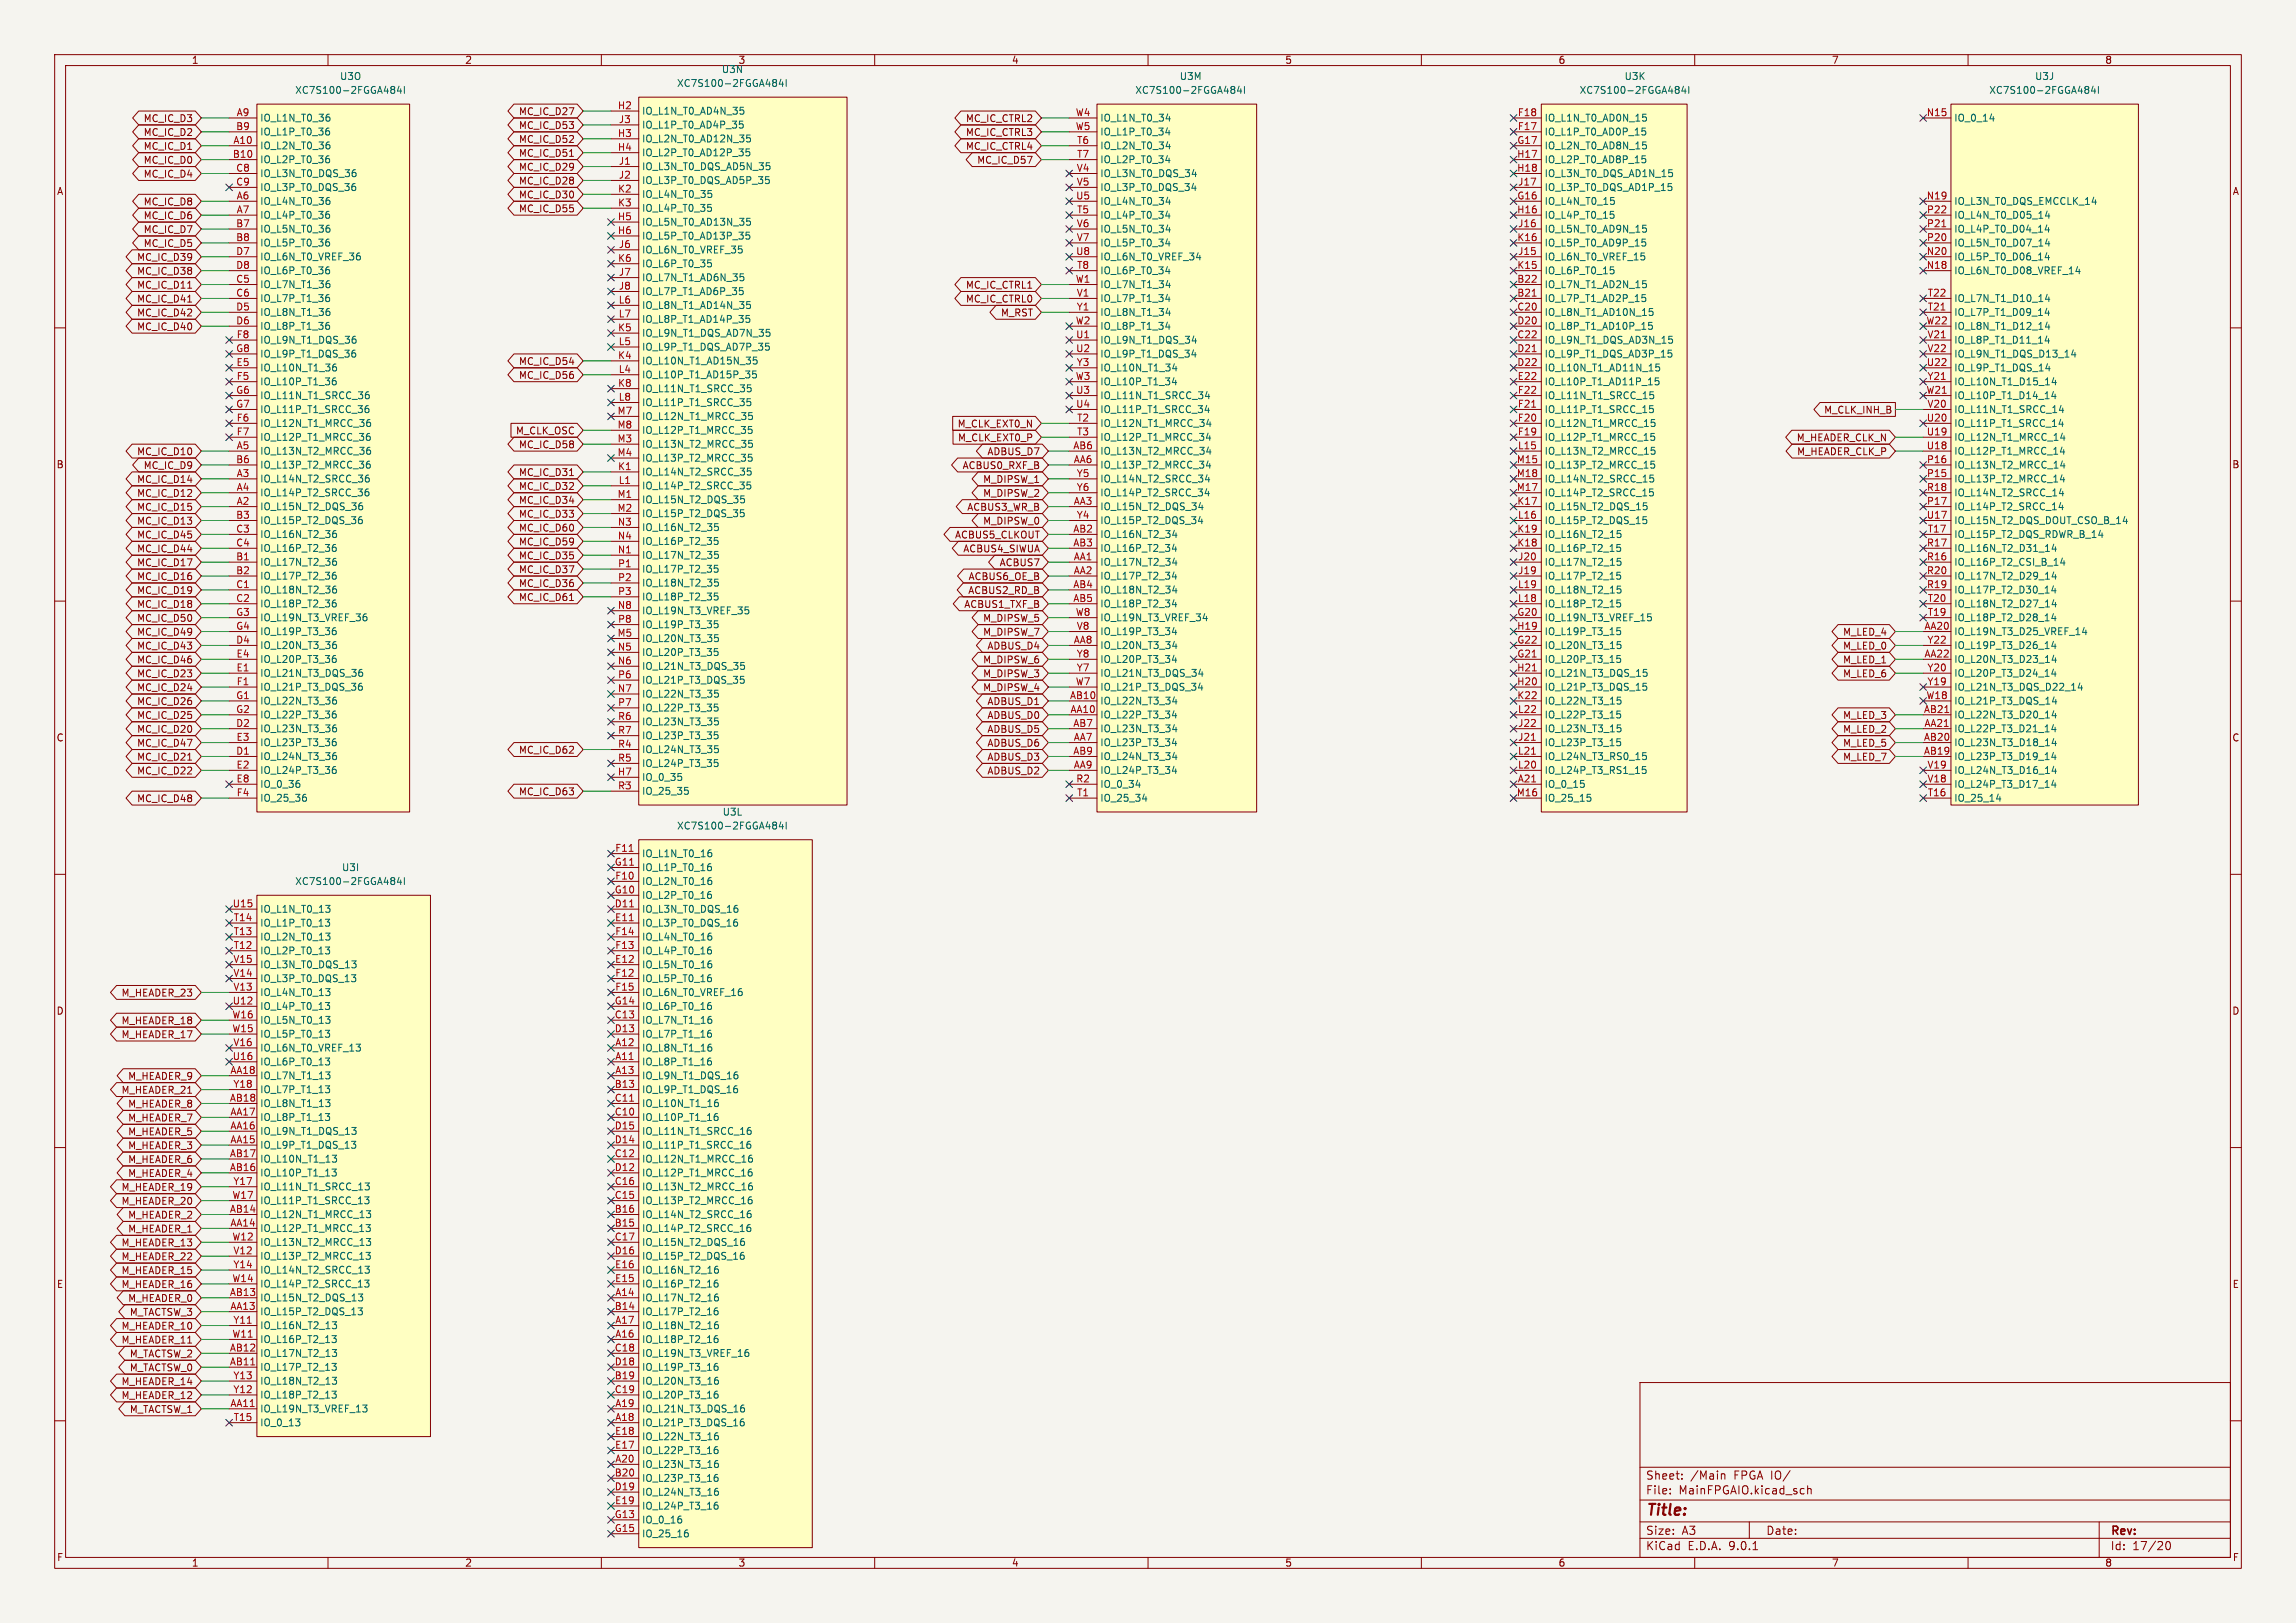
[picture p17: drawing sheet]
<svg xmlns="http://www.w3.org/2000/svg" width="420mm" height="297mm" viewBox="0 0 420 297" stroke-linecap="round" stroke-linejoin="round" font-family="sans-serif">
<defs><g id="words">
<text font-size="2.8" fill="#840000" x="301" y="277.9">Title:</text>
<g font-size="2.1" fill="#840000">
<text x="301" y="273.7">File:</text>
<text x="301" y="271">Sheet:</text>
<text x="307.1" y="273.7">MainFPGAIO.kicad_sch</text>
<text x="309.2" y="271">/Main</text>
<text x="317.2" y="271">FPGA IO/</text>
<text x="301" y="281.1">Size:</text>
<text x="307.6" y="281.1">A3</text>
<text x="323" y="281.1">Date:</text>
<text x="386" y="281.3">Rev:</text>
<text x="301" y="283.9">KiCad</text>
<text x="308.7" y="283.9">E.D.A.</text>
<text x="316.3" y="283.9">9.0.1</text>
<text x="386" y="283.9">Id:</text>
<text x="390.1" y="283.9">17/20</text>
</g>
<g font-size="1.8" fill="#840000">
<text x="35" y="11.9">1</text>
<text x="85" y="11.9">2</text>
<text x="135" y="11.9">3</text>
<text x="185" y="11.9">4</text>
<text x="235" y="11.9">5</text>
<text x="285" y="11.9">6</text>
<text x="335" y="11.9">7</text>
<text x="385" y="11.9">8</text>
<text x="26.2" y="22.5">MC_IC_D3</text>
<text x="94.8" y="21.3">MC_IC_D27</text>
<text x="94.8" y="23.8">MC_IC_D53</text>
<text x="176.6" y="22.5">MC_IC_CTRL2</text>
<text x="26.2" y="25.1">MC_IC_D2</text>
<text x="26.2" y="27.6">MC_IC_D1</text>
<text x="94.8" y="28.9">MC_IC_D51</text>
<text x="94.8" y="26.4">MC_IC_D52</text>
<text x="176.6" y="25.1">MC_IC_CTRL3</text>
<text x="176.6" y="27.6">MC_IC_CTRL4</text>
<text x="10.3" y="35.9">A</text>
<text x="26.2" y="32.7">MC_IC_D4</text>
<text x="26.2" y="30.2">MC_IC_D0</text>
<text x="94.8" y="31.4">MC_IC_D29</text>
<text x="94.8" y="34">MC_IC_D28</text>
<text x="178.6" y="30.2">MC_IC_D57</text>
<text x="408.3" y="35.9">A</text>
<text x="26.2" y="40.3">MC_IC_D6</text>
<text x="26.2" y="37.8">MC_IC_D8</text>
<text x="94.8" y="36.5">MC_IC_D30</text>
<text x="94.8" y="39.1">MC_IC_D55</text>
<text x="25" y="47.9">MC_IC_D39</text>
<text x="26.2" y="45.4">MC_IC_D5</text>
<text x="26.2" y="42.9">MC_IC_D7</text>
<text x="25" y="53">MC_IC_D11</text>
<text x="25" y="50.5">MC_IC_D38</text>
<text x="176.6" y="53">MC_IC_CTRL1</text>
<text x="25" y="55.6">MC_IC_D41</text>
<text x="25" y="58.1">MC_IC_D42</text>
<text x="176.6" y="55.6">MC_IC_CTRL0</text>
<text x="183" y="58.1">M_RST</text>
<text x="25" y="60.6">MC_IC_D40</text>
<text x="94.8" y="67">MC_IC_D54</text>
<text x="94.8" y="69.5">MC_IC_D56</text>
<text x="333.6" y="75.9">M_CLK_INH_B</text>
<text x="25" y="83.5">MC_IC_D10</text>
<text x="94.3" y="79.7">M_CLK_OSC</text>
<text x="94.8" y="82.2">MC_IC_D58</text>
<text x="175.1" y="78.4">M_CLK_EXT0_N</text>
<text x="175.1" y="81">M_CLK_EXT0_P</text>
<text x="180.5" y="83.5">ADBUS_D7</text>
<text x="328.6" y="81">M_HEADER_CLK_N</text>
<text x="328.6" y="83.5">M_HEADER_CLK_P</text>
<text x="10.3" y="85.9">B</text>
<text x="25" y="88.6">MC_IC_D14</text>
<text x="26.2" y="86">MC_IC_D9</text>
<text x="94.8" y="87.3">MC_IC_D31</text>
<text x="94.8" y="89.9">MC_IC_D32</text>
<text x="176" y="86">ACBUS0_RXF_B</text>
<text x="179.7" y="88.6">M_DIPSW_1</text>
<text x="408.2" y="85.9">B</text>
<text x="25" y="93.7">MC_IC_D15</text>
<text x="25" y="91.1">MC_IC_D12</text>
<text x="94.8" y="92.4">MC_IC_D34</text>
<text x="94.8" y="94.9">MC_IC_D33</text>
<text x="176.8" y="93.7">ACBUS3_WR_B</text>
<text x="179.7" y="91.1">M_DIPSW_2</text>
<text x="25" y="98.7">MC_IC_D45</text>
<text x="25" y="96.2">MC_IC_D13</text>
<text x="25" y="101.3">MC_IC_D44</text>
<text x="94.8" y="97.5">MC_IC_D60</text>
<text x="94.8" y="100">MC_IC_D59</text>
<text x="174.6" y="98.7">ACBUS5_CLKOUT</text>
<text x="176.1" y="101.3">ACBUS4_SIWUA</text>
<text x="179.7" y="96.2">M_DIPSW_0</text>
<text x="25" y="103.8">MC_IC_D17</text>
<text x="25" y="106.4">MC_IC_D16</text>
<text x="94.8" y="107.6">MC_IC_D36</text>
<text x="94.8" y="102.6">MC_IC_D35</text>
<text x="94.8" y="105.1">MC_IC_D37</text>
<text x="177.1" y="106.4">ACBUS6_OE_B</text>
<text x="182.8" y="103.8">ACBUS7</text>
<text x="25" y="108.9">MC_IC_D19</text>
<text x="25" y="114">MC_IC_D50</text>
<text x="25" y="111.4">MC_IC_D18</text>
<text x="94.8" y="110.2">MC_IC_D61</text>
<text x="176.3" y="111.4">ACBUS1_TXF_B</text>
<text x="177" y="108.9">ACBUS2_RD_B</text>
<text x="179.7" y="114">M_DIPSW_5</text>
<text x="25" y="119.1">MC_IC_D43</text>
<text x="25" y="116.5">MC_IC_D49</text>
<text x="179.7" y="116.5">M_DIPSW_7</text>
<text x="180.5" y="119.1">ADBUS_D4</text>
<text x="337" y="116.5">M_LED_4</text>
<text x="337" y="119.1">M_LED_0</text>
<text x="25" y="124.1">MC_IC_D23</text>
<text x="25" y="121.6">MC_IC_D46</text>
<text x="179.7" y="121.6">M_DIPSW_6</text>
<text x="179.7" y="124.1">M_DIPSW_3</text>
<text x="337" y="121.6">M_LED_1</text>
<text x="337" y="124.1">M_LED_6</text>
<text x="25" y="131.8">MC_IC_D25</text>
<text x="25" y="126.7">MC_IC_D24</text>
<text x="25" y="129.2">MC_IC_D26</text>
<text x="179.7" y="126.7">M_DIPSW_4</text>
<text x="180.5" y="131.8">ADBUS_D0</text>
<text x="180.5" y="129.2">ADBUS_D1</text>
<text x="337" y="131.8">M_LED_3</text>
<text x="10.3" y="135.9">C</text>
<text x="25" y="134.3">MC_IC_D20</text>
<text x="25" y="136.8">MC_IC_D47</text>
<text x="180.5" y="136.8">ADBUS_D6</text>
<text x="180.5" y="134.3">ADBUS_D5</text>
<text x="337" y="136.8">M_LED_5</text>
<text x="337" y="134.3">M_LED_2</text>
<text x="408.2" y="135.9">C</text>
<text x="25" y="141.9">MC_IC_D22</text>
<text x="25" y="139.4">MC_IC_D21</text>
<text x="94.8" y="138.1">MC_IC_D62</text>
<text x="180.5" y="141.9">ADBUS_D2</text>
<text x="180.5" y="139.4">ADBUS_D3</text>
<text x="337" y="139.4">M_LED_7</text>
<text x="25" y="147">MC_IC_D48</text>
<text x="94.8" y="145.7">MC_IC_D63</text>
<text x="10.3" y="185.9">D</text>
<text x="22.1" y="182.6">M_HEADER_23</text>
<text x="408.2" y="185.9">D</text>
<text x="22.1" y="190.2">M_HEADER_17</text>
<text x="22.1" y="187.6">M_HEADER_18</text>
<text x="23.3" y="197.8">M_HEADER_9</text>
<text x="22.1" y="200.3">M_HEADER_21</text>
<text x="23.3" y="202.9">M_HEADER_8</text>
<text x="23.3" y="208">M_HEADER_5</text>
<text x="23.3" y="205.4">M_HEADER_7</text>
<text x="23.3" y="215.6">M_HEADER_4</text>
<text x="23.3" y="213">M_HEADER_6</text>
<text x="23.3" y="210.5">M_HEADER_3</text>
<text x="22.1" y="220.7">M_HEADER_20</text>
<text x="22.1" y="218.1">M_HEADER_19</text>
<text x="23.3" y="225.7">M_HEADER_1</text>
<text x="23.3" y="223.2">M_HEADER_2</text>
<text x="22.1" y="230.8">M_HEADER_22</text>
<text x="22.1" y="228.3">M_HEADER_13</text>
<text x="22.1" y="233.4">M_HEADER_15</text>
<text x="10.3" y="235.9">E</text>
<text x="22.1" y="235.9">M_HEADER_16</text>
<text x="23.3" y="238.4">M_HEADER_0</text>
<text x="408.3" y="235.9">E</text>
<text x="22.1" y="243.5">M_HEADER_10</text>
<text x="23.6" y="241">M_TACTSW_3</text>
<text x="22.1" y="246.1">M_HEADER_11</text>
<text x="23.6" y="248.6">M_TACTSW_2</text>
<text x="23.6" y="251.1">M_TACTSW_0</text>
<text x="22.1" y="256.2">M_HEADER_12</text>
<text x="22.1" y="253.7">M_HEADER_14</text>
<text x="23.6" y="258.8">M_TACTSW_1</text>
<text x="10.3" y="285.9">F</text>
<text x="35" y="286.9">1</text>
<text x="85" y="286.9">2</text>
<text x="135" y="286.9">3</text>
<text x="185" y="286.9">4</text>
<text x="235" y="286.9">5</text>
<text x="285" y="286.9">6</text>
<text x="335" y="286.9">7</text>
<text x="385" y="286.9">8</text>
<text x="408.3" y="285.9">F</text>
</g>
<g font-size="1.8" fill="#006464">
<text x="53.9" y="17.4">XC7S100-2FGGA484I</text>
<text x="62.1" y="14.8">U3O</text>
<text x="123.8" y="16.1">XC7S100-2FGGA484I</text>
<text x="131.9" y="13.6">U3N</text>
<text x="207.6" y="17.4">XC7S100-2FGGA484I</text>
<text x="215.7" y="14.8">U3M</text>
<text x="288.9" y="17.4">XC7S100-2FGGA484I</text>
<text x="297.1" y="14.8">U3K</text>
<text x="363.8" y="17.4">XC7S100-2FGGA484I</text>
<text x="372.2" y="14.8">U3J</text>
<text x="47.5" y="22.5">IO_L1N_T0_36</text>
<text x="117.3" y="21.2">IO_L1N_T0_AD4N_35</text>
<text x="117.3" y="23.7">IO_L1P_T0_AD4P_35</text>
<text x="201.2" y="22.5">IO_L1N_T0_34</text>
<text x="282.4" y="22.5">IO_L1N_T0_AD0N_15</text>
<text x="357.4" y="22.5">IO_0_14</text>
<text x="47.5" y="25">IO_L1P_T0_36</text>
<text x="47.5" y="27.5">IO_L2N_T0_36</text>
<text x="117.3" y="26.3">IO_L2N_T0_AD12N_35</text>
<text x="117.3" y="28.8">IO_L2P_T0_AD12P_35</text>
<text x="201.2" y="25">IO_L1P_T0_34</text>
<text x="201.2" y="27.5">IO_L2N_T0_34</text>
<text x="282.4" y="25">IO_L1P_T0_AD0P_15</text>
<text x="282.4" y="27.5">IO_L2N_T0_AD8N_15</text>
<text x="47.5" y="30.1">IO_L2P_T0_36</text>
<text x="47.5" y="32.6">IO_L3N_T0_DQS_36</text>
<text x="47.5" y="35.2">IO_L3P_T0_DQS_36</text>
<text x="117.3" y="31.3">IO_L3N_T0_DQS_AD5N_35</text>
<text x="117.3" y="33.9">IO_L3P_T0_DQS_AD5P_35</text>
<text x="201.2" y="30.1">IO_L2P_T0_34</text>
<text x="201.2" y="32.6">IO_L3N_T0_DQS_34</text>
<text x="201.2" y="35.2">IO_L3P_T0_DQS_34</text>
<text x="282.4" y="30.1">IO_L2P_T0_AD8P_15</text>
<text x="282.4" y="32.6">IO_L3N_T0_DQS_AD1N_15</text>
<text x="282.4" y="35.2">IO_L3P_T0_DQS_AD1P_15</text>
<text x="47.5" y="37.7">IO_L4N_T0_36</text>
<text x="47.5" y="40.2">IO_L4P_T0_36</text>
<text x="117.3" y="36.4">IO_L4N_T0_35</text>
<text x="117.3" y="39">IO_L4P_T0_35</text>
<text x="117.3" y="41.5">IO_L5N_T0_AD13N_35</text>
<text x="201.2" y="37.7">IO_L4N_T0_34</text>
<text x="201.2" y="40.2">IO_L4P_T0_34</text>
<text x="282.4" y="37.7">IO_L4N_T0_15</text>
<text x="282.4" y="40.2">IO_L4P_T0_15</text>
<text x="357.4" y="37.7">IO_L3N_T0_DQS_EMCCLK_14</text>
<text x="357.4" y="40.2">IO_L4N_T0_D05_14</text>
<text x="47.5" y="42.8">IO_L5N_T0_36</text>
<text x="47.5" y="45.3">IO_L5P_T0_36</text>
<text x="47.5" y="47.9">IO_L6N_T0_VREF_36</text>
<text x="117.3" y="44">IO_L5P_T0_AD13P_35</text>
<text x="117.3" y="46.6">IO_L6N_T0_VREF_35</text>
<text x="201.2" y="42.8">IO_L5N_T0_34</text>
<text x="201.2" y="45.3">IO_L5P_T0_34</text>
<text x="201.2" y="47.9">IO_L6N_T0_VREF_34</text>
<text x="282.4" y="42.8">IO_L5N_T0_AD9N_15</text>
<text x="282.4" y="45.3">IO_L5P_T0_AD9P_15</text>
<text x="282.4" y="47.9">IO_L6N_T0_VREF_15</text>
<text x="357.4" y="42.8">IO_L4P_T0_D04_14</text>
<text x="357.4" y="45.3">IO_L5N_T0_D07_14</text>
<text x="357.4" y="47.9">IO_L5P_T0_D06_14</text>
<text x="47.5" y="50.4">IO_L6P_T0_36</text>
<text x="47.5" y="52.9">IO_L7N_T1_36</text>
<text x="117.3" y="49.1">IO_L6P_T0_35</text>
<text x="117.3" y="51.7">IO_L7N_T1_AD6N_35</text>
<text x="201.2" y="50.4">IO_L6P_T0_34</text>
<text x="201.2" y="52.9">IO_L7N_T1_34</text>
<text x="282.4" y="50.4">IO_L6P_T0_15</text>
<text x="282.4" y="52.9">IO_L7N_T1_AD2N_15</text>
<text x="357.4" y="50.4">IO_L6N_T0_D08_VREF_14</text>
<text x="47.5" y="55.5">IO_L7P_T1_36</text>
<text x="47.5" y="58">IO_L8N_T1_36</text>
<text x="117.3" y="54.2">IO_L7P_T1_AD6P_35</text>
<text x="117.3" y="56.7">IO_L8N_T1_AD14N_35</text>
<text x="117.3" y="59.3">IO_L8P_T1_AD14P_35</text>
<text x="201.2" y="55.5">IO_L7P_T1_34</text>
<text x="201.2" y="58">IO_L8N_T1_34</text>
<text x="282.4" y="55.5">IO_L7P_T1_AD2P_15</text>
<text x="282.4" y="58">IO_L8N_T1_AD10N_15</text>
<text x="357.4" y="55.5">IO_L7N_T1_D10_14</text>
<text x="357.4" y="58">IO_L7P_T1_D09_14</text>
<text x="47.5" y="60.6">IO_L8P_T1_36</text>
<text x="47.5" y="63.1">IO_L9N_T1_DQS_36</text>
<text x="47.5" y="65.6">IO_L9P_T1_DQS_36</text>
<text x="117.3" y="61.8">IO_L9N_T1_DQS_AD7N_35</text>
<text x="117.3" y="64.4">IO_L9P_T1_DQS_AD7P_35</text>
<text x="201.2" y="60.6">IO_L8P_T1_34</text>
<text x="201.2" y="63.1">IO_L9N_T1_DQS_34</text>
<text x="201.2" y="65.6">IO_L9P_T1_DQS_34</text>
<text x="282.4" y="60.6">IO_L8P_T1_AD10P_15</text>
<text x="282.4" y="63.1">IO_L9N_T1_DQS_AD3N_15</text>
<text x="282.4" y="65.6">IO_L9P_T1_DQS_AD3P_15</text>
<text x="357.4" y="60.6">IO_L8N_T1_D12_14</text>
<text x="357.4" y="63.1">IO_L8P_T1_D11_14</text>
<text x="357.4" y="65.6">IO_L9N_T1_DQS_D13_14</text>
<text x="47.5" y="68.2">IO_L10N_T1_36</text>
<text x="47.5" y="70.7">IO_L10P_T1_36</text>
<text x="117.3" y="66.9">IO_L10N_T1_AD15N_35</text>
<text x="117.3" y="69.4">IO_L10P_T1_AD15P_35</text>
<text x="117.3" y="72">IO_L11N_T1_SRCC_35</text>
<text x="201.2" y="68.2">IO_L10N_T1_34</text>
<text x="201.2" y="70.7">IO_L10P_T1_34</text>
<text x="282.4" y="68.2">IO_L10N_T1_AD11N_15</text>
<text x="282.4" y="70.7">IO_L10P_T1_AD11P_15</text>
<text x="357.4" y="68.2">IO_L9P_T1_DQS_14</text>
<text x="357.4" y="70.7">IO_L10N_T1_D15_14</text>
<text x="47.5" y="73.3">IO_L11N_T1_SRCC_36</text>
<text x="47.5" y="75.8">IO_L11P_T1_SRCC_36</text>
<text x="117.3" y="74.5">IO_L11P_T1_SRCC_35</text>
<text x="117.3" y="77.1">IO_L12N_T1_MRCC_35</text>
<text x="201.2" y="73.3">IO_L11N_T1_SRCC_34</text>
<text x="201.2" y="75.8">IO_L11P_T1_SRCC_34</text>
<text x="282.4" y="73.3">IO_L11N_T1_SRCC_15</text>
<text x="282.4" y="75.8">IO_L11P_T1_SRCC_15</text>
<text x="357.4" y="73.3">IO_L10P_T1_D14_14</text>
<text x="357.4" y="75.8">IO_L11N_T1_SRCC_14</text>
<text x="47.5" y="78.3">IO_L12N_T1_MRCC_36</text>
<text x="47.5" y="80.9">IO_L12P_T1_MRCC_36</text>
<text x="47.5" y="83.4">IO_L13N_T2_MRCC_36</text>
<text x="117.3" y="79.6">IO_L12P_T1_MRCC_35</text>
<text x="117.3" y="82.1">IO_L13N_T2_MRCC_35</text>
<text x="201.2" y="78.3">IO_L12N_T1_MRCC_34</text>
<text x="201.2" y="80.9">IO_L12P_T1_MRCC_34</text>
<text x="201.2" y="83.4">IO_L13N_T2_MRCC_34</text>
<text x="282.4" y="78.3">IO_L12N_T1_MRCC_15</text>
<text x="282.4" y="80.9">IO_L12P_T1_MRCC_15</text>
<text x="282.4" y="83.4">IO_L13N_T2_MRCC_15</text>
<text x="357.4" y="78.3">IO_L11P_T1_SRCC_14</text>
<text x="357.4" y="80.9">IO_L12N_T1_MRCC_14</text>
<text x="357.4" y="83.4">IO_L12P_T1_MRCC_14</text>
<text x="47.5" y="86">IO_L13P_T2_MRCC_36</text>
<text x="47.5" y="88.5">IO_L14N_T2_SRCC_36</text>
<text x="117.3" y="84.7">IO_L13P_T2_MRCC_35</text>
<text x="117.3" y="87.2">IO_L14N_T2_SRCC_35</text>
<text x="117.3" y="89.8">IO_L14P_T2_SRCC_35</text>
<text x="201.2" y="86">IO_L13P_T2_MRCC_34</text>
<text x="201.2" y="88.5">IO_L14N_T2_SRCC_34</text>
<text x="282.4" y="86">IO_L13P_T2_MRCC_15</text>
<text x="282.4" y="88.5">IO_L14N_T2_SRCC_15</text>
<text x="357.4" y="86">IO_L13N_T2_MRCC_14</text>
<text x="357.4" y="88.5">IO_L13P_T2_MRCC_14</text>
<text x="47.5" y="91">IO_L14P_T2_SRCC_36</text>
<text x="47.5" y="93.6">IO_L15N_T2_DQS_36</text>
<text x="117.3" y="92.3">IO_L15N_T2_DQS_35</text>
<text x="117.3" y="94.8">IO_L15P_T2_DQS_35</text>
<text x="201.2" y="91">IO_L14P_T2_SRCC_34</text>
<text x="201.2" y="93.6">IO_L15N_T2_DQS_34</text>
<text x="282.4" y="91">IO_L14P_T2_SRCC_15</text>
<text x="282.4" y="93.6">IO_L15N_T2_DQS_15</text>
<text x="357.4" y="91">IO_L14N_T2_SRCC_14</text>
<text x="357.4" y="93.6">IO_L14P_T2_SRCC_14</text>
<text x="47.5" y="96.1">IO_L15P_T2_DQS_36</text>
<text x="47.5" y="98.7">IO_L16N_T2_36</text>
<text x="47.5" y="101.2">IO_L16P_T2_36</text>
<text x="117.3" y="97.4">IO_L16N_T2_35</text>
<text x="117.3" y="99.9">IO_L16P_T2_35</text>
<text x="201.2" y="96.1">IO_L15P_T2_DQS_34</text>
<text x="201.2" y="98.7">IO_L16N_T2_34</text>
<text x="201.2" y="101.2">IO_L16P_T2_34</text>
<text x="282.4" y="96.1">IO_L15P_T2_DQS_15</text>
<text x="282.4" y="98.7">IO_L16N_T2_15</text>
<text x="282.4" y="101.2">IO_L16P_T2_15</text>
<text x="357.4" y="96.1">IO_L15N_T2_DQS_DOUT_CSO_B_14</text>
<text x="357.4" y="98.7">IO_L15P_T2_DQS_RDWR_B_14</text>
<text x="357.4" y="101.2">IO_L16N_T2_D31_14</text>
<text x="47.5" y="103.7">IO_L17N_T2_36</text>
<text x="47.5" y="106.3">IO_L17P_T2_36</text>
<text x="117.3" y="102.5">IO_L17N_T2_35</text>
<text x="117.3" y="105">IO_L17P_T2_35</text>
<text x="117.3" y="107.5">IO_L18N_T2_35</text>
<text x="201.2" y="103.7">IO_L17N_T2_34</text>
<text x="201.2" y="106.3">IO_L17P_T2_34</text>
<text x="282.4" y="103.7">IO_L17N_T2_15</text>
<text x="282.4" y="106.3">IO_L17P_T2_15</text>
<text x="357.4" y="103.7">IO_L16P_T2_CSI_B_14</text>
<text x="357.4" y="106.3">IO_L17N_T2_D29_14</text>
<text x="47.5" y="108.8">IO_L18N_T2_36</text>
<text x="47.5" y="111.4">IO_L18P_T2_36</text>
<text x="47.5" y="113.9">IO_L19N_T3_VREF_36</text>
<text x="117.3" y="110.1">IO_L18P_T2_35</text>
<text x="117.3" y="112.6">IO_L19N_T3_VREF_35</text>
<text x="201.2" y="108.8">IO_L18N_T2_34</text>
<text x="201.2" y="111.4">IO_L18P_T2_34</text>
<text x="201.2" y="113.9">IO_L19N_T3_VREF_34</text>
<text x="282.4" y="108.8">IO_L18N_T2_15</text>
<text x="282.4" y="111.4">IO_L18P_T2_15</text>
<text x="282.4" y="113.9">IO_L19N_T3_VREF_15</text>
<text x="357.4" y="108.8">IO_L17P_T2_D30_14</text>
<text x="357.4" y="111.4">IO_L18N_T2_D27_14</text>
<text x="357.4" y="113.9">IO_L18P_T2_D28_14</text>
<text x="47.5" y="116.4">IO_L19P_T3_36</text>
<text x="47.5" y="119">IO_L20N_T3_36</text>
<text x="117.3" y="115.2">IO_L19P_T3_35</text>
<text x="117.3" y="117.7">IO_L20N_T3_35</text>
<text x="201.2" y="116.4">IO_L19P_T3_34</text>
<text x="201.2" y="119">IO_L20N_T3_34</text>
<text x="282.4" y="116.4">IO_L19P_T3_15</text>
<text x="282.4" y="119">IO_L20N_T3_15</text>
<text x="357.4" y="116.4">IO_L19N_T3_D25_VREF_14</text>
<text x="357.4" y="119">IO_L19P_T3_D26_14</text>
<text x="47.5" y="121.5">IO_L20P_T3_36</text>
<text x="47.5" y="124.1">IO_L21N_T3_DQS_36</text>
<text x="117.3" y="120.2">IO_L20P_T3_35</text>
<text x="117.3" y="122.8">IO_L21N_T3_DQS_35</text>
<text x="117.3" y="125.3">IO_L21P_T3_DQS_35</text>
<text x="201.2" y="121.5">IO_L20P_T3_34</text>
<text x="201.2" y="124.1">IO_L21N_T3_DQS_34</text>
<text x="282.4" y="121.5">IO_L20P_T3_15</text>
<text x="282.4" y="124.1">IO_L21N_T3_DQS_15</text>
<text x="357.4" y="121.5">IO_L20N_T3_D23_14</text>
<text x="357.4" y="124.1">IO_L20P_T3_D24_14</text>
<text x="47.5" y="126.6">IO_L21P_T3_DQS_36</text>
<text x="47.5" y="129.1">IO_L22N_T3_36</text>
<text x="47.5" y="131.7">IO_L22P_T3_36</text>
<text x="117.3" y="127.9">IO_L22N_T3_35</text>
<text x="117.3" y="130.4">IO_L22P_T3_35</text>
<text x="201.2" y="126.6">IO_L21P_T3_DQS_34</text>
<text x="201.2" y="129.1">IO_L22N_T3_34</text>
<text x="201.2" y="131.7">IO_L22P_T3_34</text>
<text x="282.4" y="126.6">IO_L21P_T3_DQS_15</text>
<text x="282.4" y="129.1">IO_L22N_T3_15</text>
<text x="282.4" y="131.7">IO_L22P_T3_15</text>
<text x="357.4" y="126.6">IO_L21N_T3_DQS_D22_14</text>
<text x="357.4" y="129.1">IO_L21P_T3_DQS_14</text>
<text x="357.4" y="131.7">IO_L22N_T3_D20_14</text>
<text x="47.5" y="134.2">IO_L23N_T3_36</text>
<text x="47.5" y="136.8">IO_L23P_T3_36</text>
<text x="117.3" y="132.9">IO_L23N_T3_35</text>
<text x="117.3" y="135.5">IO_L23P_T3_35</text>
<text x="201.2" y="134.2">IO_L23N_T3_34</text>
<text x="201.2" y="136.8">IO_L23P_T3_34</text>
<text x="282.4" y="134.2">IO_L23N_T3_15</text>
<text x="282.4" y="136.8">IO_L23P_T3_15</text>
<text x="357.4" y="134.2">IO_L22P_T3_D21_14</text>
<text x="357.4" y="136.8">IO_L23N_T3_D18_14</text>
<text x="47.5" y="139.3">IO_L24N_T3_36</text>
<text x="47.5" y="141.8">IO_L24P_T3_36</text>
<text x="117.3" y="138">IO_L24N_T3_35</text>
<text x="117.3" y="140.6">IO_L24P_T3_35</text>
<text x="117.3" y="143.1">IO_0_35</text>
<text x="201.2" y="139.3">IO_L24N_T3_34</text>
<text x="201.2" y="141.8">IO_L24P_T3_34</text>
<text x="282.4" y="139.3">IO_L24N_T3_RS0_15</text>
<text x="282.4" y="141.8">IO_L24P_T3_RS1_15</text>
<text x="357.4" y="139.3">IO_L23P_T3_D19_14</text>
<text x="357.4" y="141.8">IO_L24N_T3_D16_14</text>
<text x="47.5" y="144.4">IO_0_36</text>
<text x="47.5" y="146.9">IO_25_36</text>
<text x="117.3" y="145.6">IO_25_35</text>
<text x="132.1" y="149.5">U3L</text>
<text x="201.2" y="144.4">IO_0_34</text>
<text x="201.2" y="146.9">IO_25_34</text>
<text x="282.4" y="144.4">IO_0_15</text>
<text x="282.4" y="146.9">IO_25_15</text>
<text x="357.4" y="144.4">IO_L24P_T3_D17_14</text>
<text x="357.4" y="146.9">IO_25_14</text>
<text x="123.8" y="152">XC7S100-2FGGA484I</text>
<text x="62.5" y="159.6">U3I</text>
<text x="117.3" y="157.1">IO_L1N_T0_16</text>
<text x="117.3" y="159.6">IO_L1P_T0_16</text>
<text x="47.5" y="167.2">IO_L1N_T0_13</text>
<text x="53.9" y="162.2">XC7S100-2FGGA484I</text>
<text x="117.3" y="162.2">IO_L2N_T0_16</text>
<text x="117.3" y="164.7">IO_L2P_T0_16</text>
<text x="117.3" y="167.2">IO_L3N_T0_DQS_16</text>
<text x="47.5" y="169.8">IO_L1P_T0_13</text>
<text x="47.5" y="172.3">IO_L2N_T0_13</text>
<text x="117.3" y="169.8">IO_L3P_T0_DQS_16</text>
<text x="117.3" y="172.3">IO_L4N_T0_16</text>
<text x="47.5" y="174.9">IO_L2P_T0_13</text>
<text x="47.5" y="177.4">IO_L3N_T0_DQS_13</text>
<text x="47.5" y="179.9">IO_L3P_T0_DQS_13</text>
<text x="117.3" y="174.9">IO_L4P_T0_16</text>
<text x="117.3" y="177.4">IO_L5N_T0_16</text>
<text x="117.3" y="179.9">IO_L5P_T0_16</text>
<text x="47.5" y="182.5">IO_L4N_T0_13</text>
<text x="47.5" y="185">IO_L4P_T0_13</text>
<text x="117.3" y="182.5">IO_L6N_T0_VREF_16</text>
<text x="117.3" y="185">IO_L6P_T0_16</text>
<text x="47.5" y="187.6">IO_L5N_T0_13</text>
<text x="47.5" y="190.1">IO_L5P_T0_13</text>
<text x="117.3" y="187.6">IO_L7N_T1_16</text>
<text x="117.3" y="190.1">IO_L7P_T1_16</text>
<text x="47.5" y="192.6">IO_L6N_T0_VREF_13</text>
<text x="47.5" y="195.2">IO_L6P_T0_13</text>
<text x="47.5" y="197.7">IO_L7N_T1_13</text>
<text x="117.3" y="192.6">IO_L8N_T1_16</text>
<text x="117.3" y="195.2">IO_L8P_T1_16</text>
<text x="117.3" y="197.7">IO_L9N_T1_DQS_16</text>
<text x="47.5" y="200.3">IO_L7P_T1_13</text>
<text x="47.5" y="202.8">IO_L8N_T1_13</text>
<text x="117.3" y="200.3">IO_L9P_T1_DQS_16</text>
<text x="117.3" y="202.8">IO_L10N_T1_16</text>
<text x="47.5" y="205.3">IO_L8P_T1_13</text>
<text x="47.5" y="207.9">IO_L9N_T1_DQS_13</text>
<text x="117.3" y="205.3">IO_L10P_T1_16</text>
<text x="117.3" y="207.9">IO_L11N_T1_SRCC_16</text>
<text x="47.5" y="210.4">IO_L9P_T1_DQS_13</text>
<text x="47.5" y="213">IO_L10N_T1_13</text>
<text x="47.5" y="215.5">IO_L10P_T1_13</text>
<text x="117.3" y="210.4">IO_L11P_T1_SRCC_16</text>
<text x="117.3" y="213">IO_L12N_T1_MRCC_16</text>
<text x="117.3" y="215.5">IO_L12P_T1_MRCC_16</text>
<text x="47.5" y="218">IO_L11N_T1_SRCC_13</text>
<text x="47.5" y="220.6">IO_L11P_T1_SRCC_13</text>
<text x="117.3" y="218">IO_L13N_T2_MRCC_16</text>
<text x="117.3" y="220.6">IO_L13P_T2_MRCC_16</text>
<text x="47.5" y="223.1">IO_L12N_T1_MRCC_13</text>
<text x="47.5" y="225.7">IO_L12P_T1_MRCC_13</text>
<text x="117.3" y="223.1">IO_L14N_T2_SRCC_16</text>
<text x="117.3" y="225.7">IO_L14P_T2_SRCC_16</text>
<text x="47.5" y="228.2">IO_L13N_T2_MRCC_13</text>
<text x="47.5" y="230.7">IO_L13P_T2_MRCC_13</text>
<text x="47.5" y="233.3">IO_L14N_T2_SRCC_13</text>
<text x="117.3" y="228.2">IO_L15N_T2_DQS_16</text>
<text x="117.3" y="230.7">IO_L15P_T2_DQS_16</text>
<text x="117.3" y="233.3">IO_L16N_T2_16</text>
<text x="47.5" y="235.8">IO_L14P_T2_SRCC_13</text>
<text x="47.5" y="238.4">IO_L15N_T2_DQS_13</text>
<text x="117.3" y="235.8">IO_L16P_T2_16</text>
<text x="117.3" y="238.4">IO_L17N_T2_16</text>
<text x="47.5" y="240.9">IO_L15P_T2_DQS_13</text>
<text x="47.5" y="243.4">IO_L16N_T2_13</text>
<text x="47.5" y="246">IO_L16P_T2_13</text>
<text x="117.3" y="240.9">IO_L17P_T2_16</text>
<text x="117.3" y="243.4">IO_L18N_T2_16</text>
<text x="117.3" y="246">IO_L18P_T2_16</text>
<text x="47.5" y="248.5">IO_L17N_T2_13</text>
<text x="47.5" y="251.1">IO_L17P_T2_13</text>
<text x="117.3" y="248.5">IO_L19N_T3_VREF_16</text>
<text x="117.3" y="251.1">IO_L19P_T3_16</text>
<text x="47.5" y="253.6">IO_L18N_T2_13</text>
<text x="47.5" y="256.1">IO_L18P_T2_13</text>
<text x="117.3" y="253.6">IO_L20N_T3_16</text>
<text x="117.3" y="256.1">IO_L20P_T3_16</text>
<text x="47.5" y="258.7">IO_L19N_T3_VREF_13</text>
<text x="47.5" y="261.2">IO_0_13</text>
<text x="117.3" y="258.7">IO_L21N_T3_DQS_16</text>
<text x="117.3" y="261.2">IO_L21P_T3_DQS_16</text>
<text x="117.3" y="263.8">IO_L22N_T3_16</text>
<text x="117.3" y="266.3">IO_L22P_T3_16</text>
<text x="117.3" y="268.8">IO_L23N_T3_16</text>
<text x="117.3" y="271.4">IO_L23P_T3_16</text>
<text x="117.3" y="273.9">IO_L24N_T3_16</text>
<text x="117.3" y="276.5">IO_L24P_T3_16</text>
<text x="117.3" y="279">IO_0_16</text>
<text x="117.3" y="281.5">IO_25_16</text>
</g>
<g font-size="1.8" fill="#a90000">
<text x="43.1" y="23.9">B9</text>
<text x="43.2" y="21.3">A9</text>
<text x="112.9" y="20.1">H2</text>
<text x="113.1" y="22.6">J3</text>
<text x="196.7" y="21.3">W4</text>
<text x="196.7" y="23.9">W5</text>
<text x="277.5" y="21.3">F18</text>
<text x="277.5" y="23.9">F17</text>
<text x="352.4" y="21.3">N15</text>
<text x="42.5" y="29">B10</text>
<text x="42.6" y="26.4">A10</text>
<text x="112.9" y="25.1">H3</text>
<text x="112.9" y="27.7">H4</text>
<text x="196.9" y="26.4">T6</text>
<text x="196.9" y="29">T7</text>
<text x="277.4" y="29">H17</text>
<text x="277.5" y="26.4">G17</text>
<text x="43.1" y="31.5">C8</text>
<text x="43.1" y="34">C9</text>
<text x="113" y="35.3">K2</text>
<text x="113.1" y="30.2">J1</text>
<text x="113.1" y="32.8">J2</text>
<text x="196.9" y="31.5">V4</text>
<text x="196.9" y="34">V5</text>
<text x="277.4" y="31.5">H18</text>
<text x="277.6" y="34">J17</text>
<text x="43.1" y="41.7">B7</text>
<text x="43.2" y="36.6">A6</text>
<text x="43.2" y="39.1">A7</text>
<text x="112.9" y="40.4">H5</text>
<text x="113" y="37.8">K3</text>
<text x="196.7" y="36.6">U5</text>
<text x="196.9" y="41.7">V6</text>
<text x="196.9" y="39.1">T5</text>
<text x="277.4" y="39.1">H16</text>
<text x="277.5" y="36.6">G16</text>
<text x="277.6" y="41.7">J16</text>
<text x="352.4" y="36.6">N19</text>
<text x="352.4" y="39.1">P22</text>
<text x="352.4" y="41.7">P21</text>
<text x="43.1" y="44.2">B8</text>
<text x="43.1" y="46.7">D7</text>
<text x="112.9" y="42.9">H6</text>
<text x="113.1" y="45.5">J6</text>
<text x="196.7" y="46.7">U8</text>
<text x="196.9" y="44.2">V7</text>
<text x="277.5" y="44.2">K16</text>
<text x="277.6" y="46.7">J15</text>
<text x="352.4" y="46.7">N20</text>
<text x="352.4" y="44.2">P20</text>
<text x="43.1" y="49.3">D8</text>
<text x="43.1" y="51.8">C5</text>
<text x="113" y="48">K6</text>
<text x="113.1" y="50.5">J7</text>
<text x="113.1" y="53.1">J8</text>
<text x="196.7" y="51.8">W1</text>
<text x="196.9" y="49.3">T8</text>
<text x="277.5" y="49.3">K15</text>
<text x="277.5" y="51.8">B22</text>
<text x="352.4" y="49.3">N18</text>
<text x="43.1" y="54.4">C6</text>
<text x="43.1" y="56.9">D5</text>
<text x="43.1" y="59.4">D6</text>
<text x="113.1" y="55.6">L6</text>
<text x="113.1" y="58.2">L7</text>
<text x="196.7" y="59.4">W2</text>
<text x="196.9" y="54.4">V1</text>
<text x="196.9" y="56.9">Y1</text>
<text x="277.5" y="54.4">B21</text>
<text x="277.5" y="56.9">C20</text>
<text x="277.5" y="59.4">D20</text>
<text x="352.3" y="59.4">W22</text>
<text x="352.5" y="54.4">T22</text>
<text x="352.5" y="56.9">T21</text>
<text x="43.1" y="64.5">G8</text>
<text x="43.2" y="62">F8</text>
<text x="113" y="60.7">K5</text>
<text x="113" y="65.8">K4</text>
<text x="113.1" y="63.2">L5</text>
<text x="196.7" y="62">U1</text>
<text x="196.7" y="64.5">U2</text>
<text x="277.5" y="62">C22</text>
<text x="277.5" y="64.5">D21</text>
<text x="352.5" y="62">V21</text>
<text x="352.5" y="64.5">V22</text>
<text x="43.2" y="67.1">E5</text>
<text x="43.2" y="69.6">F5</text>
<text x="113" y="70.9">K8</text>
<text x="113.1" y="68.3">L4</text>
<text x="196.7" y="69.6">W3</text>
<text x="196.9" y="67.1">Y3</text>
<text x="277.5" y="67.1">D22</text>
<text x="277.5" y="69.6">E22</text>
<text x="352.4" y="67.1">U22</text>
<text x="352.5" y="69.6">Y21</text>
<text x="43.1" y="72.1">G6</text>
<text x="43.1" y="74.7">G7</text>
<text x="43.2" y="77.2">F6</text>
<text x="112.9" y="75.9">M7</text>
<text x="113.1" y="73.4">L8</text>
<text x="196.7" y="72.1">U3</text>
<text x="196.7" y="74.7">U4</text>
<text x="196.9" y="77.2">T2</text>
<text x="277.5" y="72.1">F22</text>
<text x="277.5" y="74.7">F21</text>
<text x="277.5" y="77.2">F20</text>
<text x="352.3" y="72.1">W21</text>
<text x="352.4" y="77.2">U20</text>
<text x="352.5" y="74.7">V20</text>
<text x="43.2" y="79.8">F7</text>
<text x="43.2" y="82.3">A5</text>
<text x="112.9" y="78.5">M8</text>
<text x="112.9" y="81">M3</text>
<text x="112.9" y="83.6">M4</text>
<text x="196.2" y="82.3">AB6</text>
<text x="196.9" y="79.8">T3</text>
<text x="277.5" y="79.8">F19</text>
<text x="277.6" y="82.3">L15</text>
<text x="352.4" y="79.8">U19</text>
<text x="352.4" y="82.3">U18</text>
<text x="43.1" y="84.8">B6</text>
<text x="43.2" y="87.4">A3</text>
<text x="43.2" y="89.9">A4</text>
<text x="113" y="86.1">K1</text>
<text x="113.1" y="88.6">L1</text>
<text x="196.3" y="84.8">AA6</text>
<text x="196.9" y="87.4">Y5</text>
<text x="196.9" y="89.9">Y6</text>
<text x="277.4" y="84.8">M15</text>
<text x="277.4" y="87.4">M18</text>
<text x="277.4" y="89.9">M17</text>
<text x="352.4" y="84.8">P16</text>
<text x="352.4" y="87.4">P15</text>
<text x="352.4" y="89.9">R18</text>
<text x="43.1" y="95">B3</text>
<text x="43.2" y="92.5">A2</text>
<text x="112.9" y="91.2">M1</text>
<text x="112.9" y="93.7">M2</text>
<text x="196.3" y="92.5">AA3</text>
<text x="196.9" y="95">Y4</text>
<text x="277.5" y="92.5">K17</text>
<text x="277.6" y="95">L16</text>
<text x="352.4" y="95">U17</text>
<text x="352.4" y="92.5">P17</text>
<text x="43.1" y="97.5">C3</text>
<text x="43.1" y="100.1">C4</text>
<text x="112.9" y="96.3">N3</text>
<text x="112.9" y="98.8">N4</text>
<text x="112.9" y="101.3">N1</text>
<text x="196.2" y="97.5">AB2</text>
<text x="196.2" y="100.1">AB3</text>
<text x="277.5" y="97.5">K19</text>
<text x="277.5" y="100.1">K18</text>
<text x="352.4" y="100.1">R17</text>
<text x="352.5" y="97.5">T17</text>
<text x="43.1" y="102.6">B1</text>
<text x="43.1" y="105.2">B2</text>
<text x="43.1" y="107.7">C1</text>
<text x="113" y="103.9">P1</text>
<text x="113" y="106.4">P2</text>
<text x="196.2" y="107.7">AB4</text>
<text x="196.3" y="102.6">AA1</text>
<text x="196.3" y="105.2">AA2</text>
<text x="277.6" y="107.7">L19</text>
<text x="277.6" y="102.6">J20</text>
<text x="277.6" y="105.2">J19</text>
<text x="352.4" y="102.6">R16</text>
<text x="352.4" y="105.2">R20</text>
<text x="352.4" y="107.7">R19</text>
<text x="43.1" y="110.2">C2</text>
<text x="43.1" y="112.8">G3</text>
<text x="112.9" y="111.5">N8</text>
<text x="113" y="109">P3</text>
<text x="196.2" y="110.2">AB5</text>
<text x="196.7" y="112.8">W8</text>
<text x="277.5" y="112.8">G20</text>
<text x="277.6" y="110.2">L18</text>
<text x="352.5" y="110.2">T20</text>
<text x="352.5" y="112.8">T19</text>
<text x="43.1" y="115.3">G4</text>
<text x="43.1" y="117.9">D4</text>
<text x="112.9" y="116.6">M5</text>
<text x="112.9" y="119.1">N5</text>
<text x="113" y="114">P8</text>
<text x="196.3" y="117.9">AA8</text>
<text x="196.9" y="115.3">V8</text>
<text x="277.4" y="115.3">H19</text>
<text x="277.5" y="117.9">G22</text>
<text x="351.9" y="115.3">AA20</text>
<text x="352.5" y="117.9">Y22</text>
<text x="43.2" y="120.4">E4</text>
<text x="43.2" y="122.9">E1</text>
<text x="43.2" y="125.5">F1</text>
<text x="112.9" y="121.7">N6</text>
<text x="113" y="124.2">P6</text>
<text x="196.7" y="125.5">W7</text>
<text x="196.9" y="120.4">Y8</text>
<text x="196.9" y="122.9">Y7</text>
<text x="277.4" y="122.9">H21</text>
<text x="277.4" y="125.5">H20</text>
<text x="277.5" y="120.4">G21</text>
<text x="351.9" y="120.4">AA22</text>
<text x="352.5" y="122.9">Y20</text>
<text x="352.5" y="125.5">Y19</text>
<text x="43.1" y="128">G1</text>
<text x="43.1" y="130.6">G2</text>
<text x="112.9" y="126.7">N7</text>
<text x="113" y="129.3">P7</text>
<text x="113" y="131.8">R6</text>
<text x="195.6" y="128">AB10</text>
<text x="195.7" y="130.6">AA10</text>
<text x="277.5" y="128">K22</text>
<text x="277.6" y="130.6">L22</text>
<text x="351.8" y="130.6">AB21</text>
<text x="352.3" y="128">W18</text>
<text x="43.1" y="133.1">D2</text>
<text x="43.2" y="135.6">E3</text>
<text x="113" y="134.4">R7</text>
<text x="113" y="136.9">R4</text>
<text x="196.2" y="133.1">AB7</text>
<text x="196.3" y="135.6">AA7</text>
<text x="277.6" y="133.1">J22</text>
<text x="277.6" y="135.6">J21</text>
<text x="351.8" y="135.6">AB20</text>
<text x="351.9" y="133.1">AA21</text>
<text x="43.1" y="138.2">D1</text>
<text x="43.2" y="140.7">E2</text>
<text x="43.2" y="143.3">E8</text>
<text x="112.9" y="142">H7</text>
<text x="113" y="139.4">R5</text>
<text x="196.2" y="138.2">AB9</text>
<text x="196.3" y="140.7">AA9</text>
<text x="196.8" y="143.3">R2</text>
<text x="277.5" y="143.3">A21</text>
<text x="277.6" y="138.2">L21</text>
<text x="277.6" y="140.7">L20</text>
<text x="351.8" y="138.2">AB19</text>
<text x="352.5" y="140.7">V19</text>
<text x="352.5" y="143.3">V18</text>
<text x="43.2" y="145.8">F4</text>
<text x="113" y="144.5">R3</text>
<text x="196.9" y="145.8">T1</text>
<text x="277.4" y="145.8">M16</text>
<text x="352.5" y="145.8">T16</text>
<text x="112.4" y="156">F11</text>
<text x="112.4" y="158.5">G11</text>
<text x="112.4" y="161">F10</text>
<text x="42.5" y="166.1">U15</text>
<text x="112.4" y="163.6">G10</text>
<text x="112.4" y="166.1">D11</text>
<text x="42.7" y="168.7">T14</text>
<text x="42.7" y="171.2">T13</text>
<text x="42.7" y="173.7">T12</text>
<text x="112.4" y="168.7">E11</text>
<text x="112.4" y="171.2">F14</text>
<text x="112.4" y="173.7">F13</text>
<text x="42.6" y="176.3">V15</text>
<text x="42.6" y="178.8">V14</text>
<text x="112.4" y="176.3">E12</text>
<text x="112.4" y="178.8">F12</text>
<text x="42.5" y="183.9">U12</text>
<text x="42.6" y="181.4">V13</text>
<text x="112.4" y="183.9">G14</text>
<text x="112.4" y="181.4">F15</text>
<text x="42.4" y="186.4">W16</text>
<text x="42.4" y="189">W15</text>
<text x="42.6" y="191.5">V16</text>
<text x="112.4" y="186.4">C13</text>
<text x="112.4" y="189">D13</text>
<text x="112.4" y="191.5">A12</text>
<text x="42.1" y="196.6">AA18</text>
<text x="42.5" y="194.1">U16</text>
<text x="112.4" y="194.1">A11</text>
<text x="112.4" y="196.6">A13</text>
<text x="42" y="201.7">AB18</text>
<text x="42.6" y="199.1">Y18</text>
<text x="112.4" y="199.1">B13</text>
<text x="112.4" y="201.7">C11</text>
<text x="42.1" y="204.2">AA17</text>
<text x="42.1" y="206.8">AA16</text>
<text x="42.1" y="209.3">AA15</text>
<text x="112.4" y="204.2">C10</text>
<text x="112.4" y="206.8">D15</text>
<text x="112.4" y="209.3">D14</text>
<text x="42" y="211.8">AB17</text>
<text x="42" y="214.4">AB16</text>
<text x="112.4" y="211.8">C12</text>
<text x="112.4" y="214.4">D12</text>
<text x="42" y="222">AB14</text>
<text x="42.4" y="219.5">W17</text>
<text x="42.6" y="216.9">Y17</text>
<text x="112.4" y="216.9">C16</text>
<text x="112.4" y="219.5">C15</text>
<text x="112.4" y="222">B16</text>
<text x="42.1" y="224.5">AA14</text>
<text x="42.4" y="227.1">W12</text>
<text x="112.4" y="224.5">B15</text>
<text x="112.4" y="227.1">C17</text>
<text x="42.6" y="229.6">V12</text>
<text x="42.6" y="232.2">Y14</text>
<text x="112.4" y="229.6">D16</text>
<text x="112.4" y="232.2">E16</text>
<text x="42" y="237.2">AB13</text>
<text x="42.1" y="239.8">AA13</text>
<text x="42.4" y="234.7">W14</text>
<text x="112.4" y="239.8">B14</text>
<text x="112.4" y="234.7">E15</text>
<text x="112.4" y="237.2">A14</text>
<text x="42.4" y="244.9">W11</text>
<text x="42.6" y="242.3">Y11</text>
<text x="112.4" y="242.3">A17</text>
<text x="112.4" y="244.9">A16</text>
<text x="42" y="247.4">AB12</text>
<text x="42" y="249.9">AB11</text>
<text x="112.4" y="247.4">C18</text>
<text x="112.4" y="249.9">D18</text>
<text x="42.1" y="257.6">AA11</text>
<text x="42.6" y="252.5">Y13</text>
<text x="42.6" y="255">Y12</text>
<text x="112.4" y="252.5">B19</text>
<text x="112.4" y="255">C19</text>
<text x="112.4" y="257.6">A19</text>
<text x="42.7" y="260.1">T15</text>
<text x="112.4" y="262.6">E18</text>
<text x="112.4" y="260.1">A18</text>
<text x="112.4" y="265.2">E17</text>
<text x="112.4" y="267.7">A20</text>
<text x="112.4" y="270.3">B20</text>
<text x="112.4" y="272.8">D19</text>
<text x="112.4" y="275.3">E19</text>
<text x="112.4" y="277.9">G13</text>
<text x="112.4" y="280.4">G15</text>
</g>
</g></defs>
<path d="M0 0h420v297h-420z" fill="#f5f4ef" stroke="#f5f4ef" stroke-width=".18"/>
<g fill="none" stroke="#840000" stroke-width=".18">
<path d="M10 10h400v277h-400zM12 12h396v273h-396zM60 10v2M110 10v2M160 10v2M210 10v2M260 10v2M310 10v2M360 10v2M10 60h2M408 60h2M10 110h2"/>
<path d="M408 110h2M10 160h2M408 160h2M10 210h2M408 210h2M300 253h108v32h-108zM10 260h2M300 278.5h108M300 274.5h108M300 268.5h108M305.5 273.2v.2M305.5 272.5v.1"/>
<path d="M307.7 270.5v.2M307.7 269.8v.1M314.9 269.8l.2-.1 .3 .1 .1 .9M320 278.5v3M329.9 272.4l.1 .1M330 273.3l-.1 .1M330.7 271.9v1.5M330.7 272.5l.2-.1 .3 .1 .1 .9M384 278.5v6.5M408 260h2M60 285v2M110 285v2"/>
<path d="M160 285v2M210 285v2M260 285v2M300 281.5h108M310 285v2M320.7 283.6h.8M360 285v2M396.3 282.2l.2-.1a.8 .8 0 0 1 .5 .7 .8 .8 0 0 1-.5 .8l-.2-.2-.1-.4z"/>
</g>
<path d="M47 19.1h27.9v129.5h-27.9z" fill="#ffffc2"/>
<g fill="none" stroke="#840000" stroke-width=".18">
<path d="M47 19.1h27.9v129.5h-27.9zM41.9 21.6h5.1M41.9 24.1h5.1M41.9 26.7h5.1M41.9 29.2h5.1M41.9 31.8h5.1M41.9 34.3h5.1M41.9 36.8h5.1M41.9 39.4h5.1M41.9 41.9h5.1M41.9 44.5h5.1M41.9 47h5.1"/>
<path d="M41.9 49.5h5.1M41.9 52.1h5.1M41.9 54.6h5.1M41.9 57.2h5.1M41.9 59.7h5.1M41.9 62.2h5.1M41.9 64.8h5.1M41.9 67.3h5.1M41.9 69.9h5.1M41.9 72.4h5.1M41.9 74.9h5.1M41.9 77.5h5.1"/>
<path d="M41.9 80h5.1M41.9 82.6h5.1M41.9 85.1h5.1M41.9 87.6h5.1M41.9 90.2h5.1M41.9 92.7h5.1M41.9 95.3h5.1M41.9 97.8h5.1M41.9 100.3h5.1M41.9 102.9h5.1M41.9 105.4h5.1M41.9 108h5.1"/>
<path d="M41.9 110.5h5.1M41.9 113h5.1M41.9 115.6h5.1M41.9 118.1h5.1M41.9 120.7h5.1M41.9 123.2h5.1M41.9 125.7h5.1M41.9 128.3h5.1M41.9 130.8h5.1M41.9 133.4h5.1M41.9 135.9h5.1M41.9 138.4h5.1"/>
<path d="M41.9 141h5.1M41.9 143.5h5.1M41.9 146.1h5.1"/>
</g>
<g fill="none" stroke="#006464" stroke-width=".18">
<path d="M71.7 15.8h.3l.2 .3-.2 .3M71.7 16.4h.3M72 16.4l.2 .2v.2l-.1 .2-.4 .1M73 15.8l-.3 .9h.8M73.3 16.2v.9M74 15.8v1.3M59.8 23.9h.3l.2 .3-.1 .4-.4 .1M59.8 29h.3l.2 .2-.1 .5-.4 .1M59.8 39.2h.3l.2 .2-.1 .4-.4 .1M59.9 23.4h.3M59.9 28.5h.3M59.9 38.7h.3"/>
<path d="M60 20.9h.2M60 26h.2M60 36.1h.2M60.1 21.4l.3 .2v.3l-.3 .3M60.1 26.5l.3 .2v.3l-.3 .2M60.1 36.6l.3 .3v.3l-.3 .2M64.7 33.6h.3M64.8 31.1h.2M64.8 34.1l.3 .2v.3l-.3 .3M64.9 31.5l.2 .3v.3l-.2 .2M59.8 44.2h.3l.2 .3-.1 .4-.4 .1M59.8 49.3h.3l.2 .3-.1 .4-.4 .1"/>
<path d="M59.8 54.4h.3l.2 .2-.1 .5-.4 .1M59.8 59.5h.3l.2 .2-.1 .4-.4 .2M59.9 43.8h.3M59.9 48.8h.3M59.9 53.9h.3M59.9 59h.3M60 41.2h.2M60 51.4h.2M60 56.5h.2M60.1 41.7l.3 .2v.3l-.3 .3M60.1 51.9l.3 .2v.3l-.3 .2M60.1 56.9l.3 .3v.3l-.3 .2"/>
<path d="M65.8 46.8l.1 .2-.1 .5M61 69.6h.3l.2 .3-.1 .4-.4 .1M61.1 67.1h.2l.3 .2-.1 .5-.4 .1M61.4 69.2h-.4M61.4 66.6l-.3 .1M64.7 64.1h.3M64.8 61.5h.2M64.8 64.6l.3 .2v.3l-.3 .2M64.9 62l.2 .3v.3l-.2 .2M67 74.7h.3l.2 .3-.1 .4-.4 .1M67.1 72.2h.2l.3 .2-.1 .4-.4 .2M67.3 79.8h.2l.2 .2v.5l-.4 .1"/>
<path d="M67.3 77.3h.3l.2 .2-.1 .4-.4 .1M67.4 74.2l-.4 .1M67.4 71.7l-.3 .1M67.6 79.3l-.3 .1M67.7 76.8h-.4M61.1 97.6h.2l.3 .2-.1 .4-.4 .2M61.4 99.6l-.4 .1M61.4 97.1l-.3 .1M65.8 95h.2l.3 .3-.1 .4-.4 .1M65.9 92.5h.2l.2 .2v.5l-.4 .1M66.2 94.6h-.4M66.2 92l-.3 .1"/>
<path d="M67 90h.3l.2 .2-.1 .4-.4 .1M67.1 87.4h.2l.3 .3-.1 .4-.4 .1M67.3 84.9h.2l.2 .2v.4l-.4 .2M67.3 82.3h.3l.2 .3-.1 .4-.4 .1M67.4 89.5h-.4M67.4 86.9l-.3 .1M67.6 84.4l-.3 .1M67.7 81.9h-.4M61 100.1h.3l.2 .3-.1 .4-.4 .1M61 105.2h.3l.2 .2-.1 .5-.4 .1M61 110.3h.3l.2 .2-.1 .4-.4 .2M61 115.4h.3l.2 .2-.1 .4-.4 .1"/>
<path d="M61.1 102.7h.2l.3 .2-.1 .4-.4 .1M61.1 107.7h.2l.3 .3-.1 .4-.4 .1M61.1 117.9h.2l.3 .2-.1 .5-.4 .1M61.4 104.7l-.4 .1M61.4 109.8l-.4 .1M61.4 114.9h-.4M61.4 120h-.4M61.4 102.2h-.3M61.4 107.3h-.3M61.4 117.4l-.3 .1M66.6 112.8h.3l.2 .3v.4l-.5 .1M66.8 112.3h.2"/>
<path d="M61 120.4h.3l.2 .3-.1 .4-.4 .1M61 130.6h.3l.2 .2-.1 .5-.4 .1M61 135.7h.3l.2 .2-.1 .4-.4 .2M61.1 128.1h.2l.3 .2-.1 .4-.4 .1M61.1 133.1h.2l.3 .3-.1 .4-.4 .1M61.1 138.2h.2l.3 .3-.1 .4-.4 .1M61.4 130.1l-.4 .1M61.4 135.2l-.4 .1M61.4 127.6h-.3M61.4 132.7h-.3M61.4 137.7l-.3 .1M65.8 125.5h.2l.3 .3-.1 .4-.4 .1"/>
<path d="M65.9 123h.2l.2 .2v.4l-.4 .2M66.2 125l-.4 .1M66.2 122.5l-.3 .1M54.8 143.4v.6M55.6 145.8h.2l.3 .3-.1 .4-.4 .1M55.7 145.4h.2M61 140.8h.3l.2 .2-.1 .4-.4 .1M61.4 140.3h-.4"/>
</g>
<path d="M116.8 17.8h38.1v129.5h-38.1z" fill="#ffffc2"/>
<g fill="none" stroke="#840000" stroke-width=".18">
<path d="M116.8 17.8h38.1v129.5h-38.1zM111.8 20.3h5M111.8 22.9h5M111.8 25.4h5M111.8 27.9h5M111.8 30.5h5M111.8 33h5M111.8 35.6h5M111.8 38.1h5M111.8 40.6h5M111.8 43.2h5M111.8 45.7h5"/>
<path d="M111.8 48.3h5M111.8 50.8h5M111.8 53.3h5M111.8 55.9h5M111.8 58.4h5M111.8 61h5M111.8 63.5h5M111.8 66h5M111.8 68.6h5M111.8 71.1h5M111.8 73.7h5M111.8 76.2h5"/>
<path d="M111.8 78.7h5M111.8 81.3h5M111.8 83.8h5M111.8 86.4h5M111.8 88.9h5M111.8 91.4h5M111.8 94h5M111.8 96.5h5M111.8 99.1h5M111.8 101.6h5M111.8 104.1h5M111.8 106.7h5"/>
<path d="M111.8 109.2h5M111.8 111.8h5M111.8 114.3h5M111.8 116.8h5M111.8 119.4h5M111.8 121.9h5M111.8 124.5h5M111.8 127h5M111.8 129.5h5M111.8 132.1h5M111.8 134.6h5M111.8 137.2h5"/>
<path d="M111.8 139.7h5M111.8 142.2h5M111.8 144.8h5"/>
</g>
<g fill="none" stroke="#006464" stroke-width=".18">
<path d="M135.4 19.6h.6M141.6 14.5h.2l.3 .3-.3 .3M141.6 15.1h.2M141.8 15.1l.3 .2v.3l-.2 .2h-.3M142.8 14.5l-.3 .9h.8M143.1 15v.8M143.8 14.5v1.3M129.5 37.4h.6M129.5 34.9h.6M129.6 37.9h.3l.2 .2v.5l-.5 .1M130 35.4l.2 .2v.3l-.2 .2M135.3 22.2h.6"/>
<path d="M135.4 22.7h.3l.3 .2-.1 .4-.5 .1M135.5 20.1h.3l.3 .3-.1 .4-.5 .1M136.6 24.7h.6M136.6 25.3l.4-.1 .3 .2-.1 .5h-.6M136.6 39.9h.6M137.1 27.2h-.6l-.1 .7 .2-.2 .4 .1 .2 .2-.1 .4-.2 .1-.5-.1M140.1 32.3h.6M140.2 29.8h.6M140.2 32.8h.3l.2 .3v.4l-.5 .1M140.3 30.3h.3l.3 .2-.1 .4-.5 .2M129.5 47.6h.6M129.6 48.1h.3l.2 .2v.4l-.5 .1"/>
<path d="M135.1 45h.6M135.3 52.6h.6M135.4 53.1h.3l.3 .3-.1 .4-.5 .1M135.4 50.1h.6M135.5 50.6h.3l.3 .2-.1 .5-.5 .1M135.7 45.6l.1 .2-.1 .4M136.6 40.5l.4-.1 .3 .3-.1 .5h-.6M136.6 55.7h.4l.3 .2-.1 .5h-.6M136.6 55.2h.6M137.1 42.5h-.6l-.1 .6 .2-.1h.4l.2 .2-.1 .4-.2 .2-.5-.2M137.1 57.7h-.6l-.1 .6 .2-.1 .4 .1 .2 .2-.1 .4-.2 .1-.5-.1M136.7 73h.6"/>
<path d="M136.7 70.4h.6M136.8 73.5h.3l.2 .2v.4l-.5 .1M136.9 70.9h.3l.2 .3-.1 .4-.4 .1M136.9 78h.6M137 75.5h.6M137 78.5h.3l.3 .3-.1 .4-.5 .1M137.1 76h.3l.2 .2v.5l-.5 .1M138.3 67.9h-.6l-.1 .6 .2-.1h.5l.1 .2-.1 .4-.2 .2-.5-.2M138.4 65.3h-.6v.7l.1-.2 .5 .1 .1 .2-.1 .4-.1 .1-.5-.1M140.1 62.8h.6M140.2 63.3h.3l.2 .2v.5l-.5 .1M140.2 60.3h.6"/>
<path d="M140.3 60.8h.3l.3 .2-.1 .4-.5 .1M130.7 98.4h.6M130.8 95.8h.6M130.8 98.9h.3l.3 .2-.1 .4-.5 .1M130.9 96.3h.3l.2 .3v.4l-.5 .1M135.5 93.3h.6M135.5 90.7h.6M135.6 93.8h.3l.2 .2v.4l-.5 .2M135.7 91.2h.3l.2 .3-.1 .4-.4 .1M136.7 88.2h.6M136.7 85.7h.6M136.8 88.7h.3l.2 .2v.5l-.5 .1"/>
<path d="M136.9 86.2h.3l.2 .2-.1 .4-.4 .1M136.9 83.1h.6M137 80.6h.6M137 83.6h.3l.3 .3-.1 .4-.5 .1M137.1 81.1h.3l.2 .2v.4l-.5 .2M130.7 103.4h.6M130.7 108.5h.6M130.7 113.6h.6M130.7 118.7h.6M130.8 100.9h.6M130.8 106h.6M130.8 116.1h.6"/>
<path d="M130.8 103.9h.3l.3 .3-.1 .4-.5 .1M130.8 109h.3l.3 .3-.1 .4-.5 .1M130.8 114.1h.3l.3 .2-.1 .5-.5 .1M130.8 119.2h.3l.3 .2-.1 .4-.5 .2M130.9 101.4h.3l.2 .2v.5l-.5 .1M130.9 106.5h.3l.2 .2v.4l-.5 .2M130.9 116.6h.3l.2 .3v.4l-.5 .1M136.3 111.1h.6M136.4 111.6h.3l.3 .2-.1 .4-.5 .1M130.7 128.8h.6M130.7 133.9h.6M130.7 139h.6"/>
<path d="M130.8 126.3h.6M130.8 131.4h.6M130.8 136.5h.6M130.8 129.3h.3l.3 .3-.1 .4-.5 .1M130.8 134.4h.3l.3 .3-.1 .4-.5 .1M130.8 139.5h.3l.3 .2-.1 .5-.5 .1M130.9 126.8h.3l.2 .2v.5l-.5 .1M130.9 131.9h.3l.2 .2-.1 .5-.4 .1M130.9 137h.3l.2 .2-.1 .5h-.4M135.5 123.8h.6M135.5 121.2h.6M135.6 124.3h.3l.2 .2v.4l-.5 .1"/>
<path d="M135.7 121.7h.3l.2 .3-.1 .4-.4 .1M124.6 142.2v.5M125.2 144.1h.7M125.4 144.6h.3l.2 .2-.1 .5-.4 .1"/>
</g>
<path d="M47 163.8h31.7v99.1h-31.7z" fill="#ffffc2"/>
<g fill="none" stroke="#840000" stroke-width=".18">
<path d="M41.9 166.4h5.1M41.9 168.9h5.1M41.9 171.5h5.1M41.9 174h5.1M41.9 176.5h5.1M41.9 179.1h5.1M47 163.8h31.7v99.1h-31.7zM41.9 181.6h5.1M41.9 184.2h5.1M41.9 186.7h5.1M41.9 189.2h5.1M41.9 191.8h5.1"/>
<path d="M41.9 194.3h5.1M41.9 196.9h5.1M41.9 199.4h5.1M41.9 201.9h5.1M41.9 204.5h5.1M41.9 207h5.1M41.9 209.6h5.1M41.9 212.1h5.1M41.9 214.6h5.1M41.9 217.2h5.1M41.9 219.7h5.1M41.9 222.2h5.1"/>
<path d="M41.9 224.8h5.1M41.9 227.3h5.1M41.9 229.9h5.1M41.9 232.4h5.1M41.9 234.9h5.1M41.9 237.5h5.1M41.9 240h5.1M41.9 242.6h5.1M41.9 245.1h5.1M41.9 247.6h5.1M41.9 250.2h5.1M41.9 252.7h5.1"/>
<path d="M41.9 255.3h5.1M41.9 257.8h5.1M41.9 260.3h5.1"/>
</g>
<g fill="none" stroke="#006464" stroke-width=".18">
<path d="M59.5 168.2h.8l-.4 .5 .3 .1 .1 .4-.2 .3h-.4M59.5 173.3h.8l-.4 .5 .3 .1 .1 .4-.2 .3h-.4M59.6 165.7h.8l-.5 .5M59.6 170.8h.8l-.5 .4M60.1 166.2l.3 .2v.3l-.3 .2M60.1 171.2l.3 .3v.3l-.3 .2M64.3 178.4h.8l-.4 .5M64.4 175.8h.7l-.4 .5M64.8 178.9l.3 .2v.3l-.3 .2M64.9 176.3l.2 .3v.3l-.2 .2M71.7 160.6h.3l.2 .2-.2 .3M71.7 161.1h.3"/>
<path d="M72 161.1l.2 .3v.2l-.1 .2-.4 .1M73 160.5l-.3 .9h.8M73.3 161v.9M74 160.6v1.3M59.5 183.5h.8l-.4 .4 .3 .2 .1 .4-.2 .2h-.4M59.5 188.5h.8l-.4 .5 .3 .1 .1 .5-.2 .2h-.4M59.5 193.6h.8l-.4 .5 .3 .1 .1 .4-.2 .3h-.4M59.5 198.7h.8l-.4 .5 .3 .1 .1 .4-.2 .3h-.4M59.6 180.9h.8l-.5 .5M59.6 186h.8l-.5 .5M59.6 196.2h.8l-.5 .4M60.1 181.4l.3 .2v.3l-.3 .3"/>
<path d="M60.1 186.5l.3 .2v.3l-.3 .3M60.1 196.6l.3 .3v.3l-.3 .2M65.1 191.1h.8l-.4 .5M65.8 191.6l.1 .2-.1 .5M59.5 203.8h.8l-.4 .5 .3 .1 .1 .4-.2 .2h-.4M59.6 201.2h.8l-.5 .5M60.1 201.7l.3 .3v.3l-.3 .2M60.7 213.9h.8l-.4 .5 .3 .1 .1 .5-.2 .2h-.4M60.8 211.4h.8l-.5 .5 .4 .1 .1 .4-.3 .3h-.3M64.3 208.9h.8l-.4 .4M64.4 206.3h.7l-.4 .5M64.8 209.3l.3 .3v.3l-.3 .2"/>
<path d="M64.9 206.8l.2 .2v.3l-.2 .3M66.7 219h.8l-.4 .5 .3 .1 .1 .4-.2 .3h-.4M66.8 216.5h.8l-.5 .5 .4 .1 .1 .4-.3 .2h-.3M65.5 239.3h.8l-.4 .5 .3 .1 .1 .5-.3 .2h-.3M65.6 236.8h.7l-.4 .5 .4 .1v.4l-.2 .3h-.4M66.7 234.3h.8l-.4 .4 .3 .2 .1 .4-.2 .2h-.4M66.8 231.7h.8l-.5 .5 .4 .1 .1 .4-.3 .3h-.3M67 224.1h.7l-.4 .5 .4 .1v.4l-.2 .3h-.4M67 229.2h.7l-.4 .5 .4 .1v.4l-.2 .2h-.4M67 221.6h.8l-.4 .4 .3 .2 .1 .4-.2 .2h-.4M67 226.6h.8l-.4 .5 .3 .1 .1 .5-.2 .2h-.4M54.1 259.7h.8l-.5 .4"/>
<path d="M60.7 244.4h.8l-.4 .5 .3 .1 .1 .4-.2 .3h-.4M60.7 249.5h.8l-.4 .5 .3 .1 .1 .4-.2 .3h-.4M60.7 254.6h.8l-.4 .5 .3 .1 .1 .4-.2 .2h-.4M60.8 241.9h.8l-.5 .5 .4 .1 .1 .4-.3 .2h-.3M60.8 247h.8l-.5 .4 .4 .2 .1 .4-.3 .2h-.3M60.8 252h.8l-.5 .5 .4 .1 .1 .5-.3 .2h-.3M66.3 257.1h.8l-.4 .5 .4 .1v.4l-.2 .3h-.4M54.8 260.3v.5"/>
</g>
<path d="M45.9 249.8h.7" fill="none" stroke="#a90000" stroke-width=".18"/>
<path d="M200.7 19.1h29.2v129.5h-29.2z" fill="#ffffc2"/>
<g fill="none" stroke="#840000" stroke-width=".18">
<path d="M200.7 19.1h29.2v129.5h-29.2zM195.6 21.6h5.1M195.6 24.1h5.1M195.6 26.7h5.1M195.6 29.2h5.1M195.6 31.8h5.1M195.6 34.3h5.1M195.6 36.8h5.1M195.6 39.4h5.1M195.6 41.9h5.1M195.6 44.5h5.1M195.6 47h5.1"/>
<path d="M195.6 49.5h5.1M195.6 52.1h5.1M195.6 54.6h5.1M195.6 57.2h5.1M195.6 59.7h5.1M195.6 62.2h5.1M195.6 64.8h5.1M195.6 67.3h5.1M195.6 69.9h5.1M195.6 72.4h5.1M195.6 74.9h5.1M195.6 77.5h5.1"/>
<path d="M195.6 80h5.1M195.6 82.6h5.1M195.6 85.1h5.1M195.6 87.6h5.1M195.6 90.2h5.1M195.6 92.7h5.1M195.6 95.3h5.1M195.6 97.8h5.1M195.6 100.3h5.1M195.6 102.9h5.1M195.6 105.4h5.1M195.6 108h5.1"/>
<path d="M195.6 110.5h5.1M195.6 113h5.1M195.6 115.6h5.1M195.6 118.1h5.1M195.6 120.7h5.1M195.6 123.2h5.1M195.6 125.7h5.1M195.6 128.3h5.1M195.6 130.8h5.1M195.6 133.4h5.1M195.6 135.9h5.1M195.6 138.4h5.1"/>
<path d="M195.6 141h5.1M195.6 143.5h5.1M195.6 146.1h5.1"/>
</g>
<g fill="none" stroke="#006464" stroke-width=".18">
<path d="M225.4 15.8h.2l.3 .3-.3 .3M225.4 16.4h.2M225.6 16.4l.3 .2v.2l-.1 .2-.4 .1M226.7 15.8l-.3 .9h.7M227 16.2v.9M227.6 15.8v1.3M213.2 24.3h.8M213.2 29.4h.8M213.2 39.5h.8M213.3 21.7h.8M213.3 26.8h.8M213.3 37h.8"/>
<path d="M213.8 23.9v.8M213.8 28.9v.9M213.8 39.1v.8M213.9 21.3v.9M213.9 26.4v.8M213.9 36.6v.8M218 34.4h.8M218.1 31.9h.8M218.6 34v.9M218.7 31.5v.8M213.2 44.6h.8M213.2 49.7h.8"/>
<path d="M213.2 54.8h.8M213.2 59.8h.8M213.3 42.1h.8M213.3 52.2h.8M213.3 57.3h.8M213.8 44.2v.8M213.8 49.3v.8M213.8 54.3v.9M213.8 59.4v.9M213.9 41.6v.9M213.9 51.8v.8M213.9 56.9v.8"/>
<path d="M218.9 47.1h.8M214.8 69.1l-.3 .9h.7M214.8 66.6l-.3 .9h.8M215.1 69.6v.8M215.1 67v.9M218 64.9h.8M218.1 62.4h.8M218.6 64.5v.8M218.7 62v.8M220.7 74.2l-.3 .9h.8M220.7 77.6h.8M220.8 71.6l-.3 .9h.8"/>
<path d="M221 74.7v.8M221.1 72.1v.9M221.3 79.7v.9M221.3 77.2v.8M214.8 99.6l-.3 .9h.7M214.8 97l-.3 .9h.8M215.1 97.5v.9M219.3 92.9h.8M219.5 94.5l-.3 .9h.8M219.8 95v.8M219.9 92.4v.9M220.7 80.2h.8"/>
<path d="M220.7 85.2h.8M220.7 89.4l-.3 .9h.8M220.7 82.7h.8M220.8 86.9l-.3 .9h.8M221 89.9v.8M221.1 87.4v.8M221.3 84.8v.9M221.3 82.3v.8M214.8 104.7l-.3 .9h.7M214.8 109.7l-.3 .9h.7M214.8 114.8l-.3 .9h.7M214.8 119.9l-.3 .9h.7"/>
<path d="M214.8 107.2l-.3 .9h.8M214.8 102.1l-.3 .9h.8M214.8 117.4l-.3 .9h.8M215.1 100.1v.8M215.1 105.1v.9M215.1 110.2v.9M215.1 115.3v.8M215.1 102.6v.8M215.1 107.7v.8M215.1 117.8v.9M220.1 113.2h.8M220.7 112.8v.8"/>
<path d="M214.8 130.1l-.3 .9h.7M214.8 135.1l-.3 .9h.7M214.8 127.5l-.3 .9h.8M214.8 132.6l-.3 .9h.8M214.8 137.7l-.3 .9h.8M215.1 120.4v.8M215.1 130.5v.9M215.1 135.6v.9M215.1 128v.8M215.1 133.1v.8M215.1 138.2v.8M219.3 123.3h.8"/>
<path d="M219.5 125l-.3 .9h.8M219.8 125.5v.8M219.9 122.9v.9M207.8 143.7h.8M209 146.2h.8M209.6 145.8v.8M214.8 140.2l-.3 .9h.7M215.1 140.7v.8"/>
</g>
<path d="M281.9 19.1h26.7v129.5h-26.7z" fill="#ffffc2"/>
<g fill="none" stroke="#840000" stroke-width=".18">
<path d="M281.9 19.1h26.7v129.5h-26.7zM276.9 21.6h5M276.9 24.1h5M276.9 26.7h5M276.9 29.2h5M276.9 31.8h5M276.9 34.3h5M276.9 36.8h5M276.9 39.4h5M276.9 41.9h5M276.9 44.5h5M276.9 47h5"/>
<path d="M276.9 49.5h5M276.9 52.1h5M276.9 54.6h5M276.9 57.2h5M276.9 59.7h5M276.9 62.2h5M276.9 64.8h5M276.9 67.3h5M276.9 69.9h5M276.9 72.4h5M276.9 74.9h5M276.9 77.5h5"/>
<path d="M276.9 80h5M276.9 82.6h5M276.9 85.1h5M276.9 87.6h5M276.9 90.2h5M276.9 92.7h5M276.9 95.3h5M276.9 97.8h5M276.9 100.3h5M276.9 102.9h5M276.9 105.4h5M276.9 108h5"/>
<path d="M276.9 110.5h5M276.9 113h5M276.9 115.6h5M276.9 118.1h5M276.9 120.7h5M276.9 123.2h5M276.9 125.7h5M276.9 128.3h5M276.9 130.8h5M276.9 133.4h5M276.9 135.9h5M276.9 138.4h5"/>
<path d="M276.9 141h5M276.9 143.5h5M276.9 146.1h5"/>
</g>
<g fill="none" stroke="#006464" stroke-width=".18">
<path d="M306.7 15.8h.2l.3 .3-.3 .3M306.7 16.4h.2M306.9 16.4l.3 .2v.2l-.2 .2-.3 .1M307.9 15.8l-.3 .9h.8M308.2 16.2v.9M308.9 15.8v1.3M294.6 38.7h.6M294.6 36.1h.6M294.7 39.2h.3l.2 .2v.4l-.5 .1M295.1 36.6l.2 .3v.3l-.2 .2M300.4 23.4h.6M300.4 28.5h.6"/>
<path d="M300.5 20.9h.6M300.5 23.9h.3l.3 .3-.1 .4-.5 .1M300.5 29h.3l.3 .2-.1 .5-.5 .1M300.5 26h.6M300.6 21.4h.3l.3 .2-.1 .4-.5 .2M300.6 26.5h.3l.3 .2-.1 .4-.5 .1M305.2 33.6h.6M305.3 31.1h.6M305.3 34.1h.3l.2 .2v.4l-.5 .2M305.4 31.5h.3l.3 .3-.1 .4-.5 .1M294.6 48.8h.6M294.7 49.3h.3l.2 .3v.4l-.5 .1"/>
<path d="M300.2 46.3h.6M300.4 43.8h.6M300.4 53.9h.6M300.5 44.2h.3l.3 .3-.1 .4-.5 .1M300.5 54.4h.3l.3 .2-.1 .5-.5 .1M300.5 41.2h.6M300.5 51.4h.6M300.6 41.7h.3l.3 .2-.1 .5-.5 .1M300.6 51.9h.3l.3 .2-.1 .4-.5 .1M300.8 46.8l.1 .2-.1 .5M301.7 56.5h.6M301.7 57l.4-.1 .3 .3-.1 .5h-.6"/>
<path d="M302.2 59h-.6l-.1 .6 .2-.1h.4l.2 .2-.1 .4-.2 .2-.5-.2M301.8 74.2h.6M301.8 71.7h.6M301.9 74.7h.3l.2 .3v.4l-.5 .1M302 72.2h.3l.2 .2-.1 .4-.4 .2M302 79.3h.6M302.1 76.8h.6M302.1 79.8h.3l.3 .2-.1 .5-.5 .1M302.2 77.3h.3l.2 .2v.4l-.5 .1M303.4 69.2h-.6l-.1 .6 .2-.2 .5 .1 .1 .2-.1 .4-.2 .1-.5-.1M303.5 66.6h-.6v.6l.1-.1 .5 .1 .1 .1-.1 .5-.1 .1-.5-.1M305.2 64.1h.6"/>
<path d="M305.3 64.6h.3l.2 .2v.4l-.5 .1M305.3 61.5h.6M305.4 62h.3l.3 .3-.1 .4-.5 .1M295.8 99.6h.6M295.9 97.1h.6M296 97.6h.3l.2 .2v.4l-.5 .2M300.6 94.6h.6M300.6 92h.6M300.7 95h.3l.2 .3v.4l-.5 .1M300.8 92.5h.3l.2 .2-.1 .5-.4 .1M301.8 89.5h.6M301.8 86.9h.6"/>
<path d="M301.9 90h.3l.2 .2v.4l-.5 .1M302 87.4h.3l.2 .3-.1 .4-.4 .1M302 84.4h.6M302.1 81.9h.6M302.1 84.9h.3l.3 .2-.1 .4-.5 .2M302.2 82.3h.3l.2 .3v.4l-.5 .1M295.8 104.7h.6M295.8 109.8h.6M295.8 114.9h.6M295.8 120h.6M295.9 102.2h.6M295.9 107.3h.6"/>
<path d="M295.9 117.4h.6M295.9 100.1h.3l.3 .3-.1 .4-.5 .1M295.9 105.2h.3l.3 .2-.1 .5-.5 .1M295.9 110.3h.3l.3 .2-.1 .4-.5 .2M295.9 115.4h.3l.3 .2-.1 .4-.5 .1M296 102.7h.3l.2 .2v.4l-.5 .1M296 107.7h.3l.2 .3v.4l-.5 .1M296 117.9h.3l.2 .2v.5l-.5 .1M301.4 112.3h.6M301.5 112.8h.3l.3 .3-.1 .4-.5 .1M295.8 130.1h.6M295.8 135.2h.6"/>
<path d="M295.9 127.6h.6M295.9 132.7h.6M295.9 120.4h.3l.3 .3-.1 .4-.5 .1M295.9 130.6h.3l.3 .2-.2 .5-.4 .1M295.9 135.7h.3l.3 .2-.2 .5-.4 .1M296 128.1h.3l.2 .2v.4l-.5 .1M296 133.1h.3l.2 .3-.1 .5h-.4M300.6 125h.6M300.6 122.5h.6M300.7 125.5h.3l.2 .3v.4l-.5 .1M300.8 123h.3l.2 .2-.1 .4-.4 .2M301.1 137.7h-.6l-.1 .6 .2-.1 .5 .1 .1 .2-.1 .4-.2 .1-.5-.1"/>
<path d="M289.7 143.4v.6M290.3 145.4h.7M290.5 145.8h.3l.2 .3-.1 .5h-.4M301.1 140.3h-.7v.6l.2-.1h.4l.1 .2v.4l-.2 .1-.5-.1"/>
</g>
<path d="M280.3 54.2h.7M280.2 74.5h.7M280.3 64.4h.7M280.1 135.5h.8M280.2 138h.7M280.3 122.8h.7" fill="none" stroke="#a90000" stroke-width=".18"/>
<path d="M356.9 19.1h34.3v128.2h-34.3z" fill="#ffffc2"/>
<g fill="none" stroke="#840000" stroke-width=".18">
<path d="M356.9 19.1h34.3v128.2h-34.3zM351.8 21.6h5.1M351.8 36.8h5.1M351.8 39.4h5.1M351.8 41.9h5.1M351.8 44.5h5.1M351.8 47h5.1M351.8 49.5h5.1M351.8 54.6h5.1M351.8 57.2h5.1M351.8 59.7h5.1M351.8 62.2h5.1"/>
<path d="M351.8 64.8h5.1M351.8 67.3h5.1M351.8 69.9h5.1M351.8 72.4h5.1M351.8 74.9h5.1M351.8 77.5h5.1M351.8 80h5.1M351.8 82.6h5.1M351.8 85.1h5.1M351.8 87.6h5.1M351.8 90.2h5.1M351.8 92.7h5.1"/>
<path d="M351.8 95.3h5.1M351.8 97.8h5.1M351.8 100.3h5.1M351.8 102.9h5.1M351.8 105.4h5.1M351.8 108h5.1M351.8 110.5h5.1M351.8 113h5.1M351.8 115.6h5.1M351.8 118.1h5.1M351.8 120.7h5.1M351.8 123.2h5.1"/>
<path d="M351.8 125.7h5.1M351.8 128.3h5.1M351.8 130.8h5.1M351.8 133.4h5.1M351.8 135.9h5.1M351.8 138.4h5.1M351.8 141h5.1M351.8 143.5h5.1M351.8 146.1h5.1"/>
</g>
<g fill="none" stroke="#006464" stroke-width=".18">
<path d="M381.6 15.8h.2l.3 .3-.3 .3M381.6 16.4h.2M381.8 16.4l.3 .2v.2l-.1 .2-.4 .1M382.9 15.8l-.3 .9h.8M383.2 16.2v.9M383.8 15.8v1.3M364 21.7h.8M374.5 38.6l-.3 .9h.8M374.8 39.1v.8M382.7 37h.8M383.3 36.6v.8M374.4 41.2l-.3 .9h.8"/>
<path d="M374.4 46.2l-.3 .9h.8M374.4 56.4l-.3 .9h.8M374.5 43.7l-.3 .9h.8M374.5 53.9l-.3 .9h.8M374.5 58.9l-.3 .9h.8M374.7 41.6v.9M374.7 46.7v.9M374.7 56.9v.8M374.8 44.2v.8M374.8 54.3v.9M374.8 59.4v.9M380 48.8l-.3 .9h.8"/>
<path d="M380.3 49.3v.8M374.2 67.5h.8M374.4 61.5l-.3 .9h.8M374.7 62v.8M374.8 67v.9M375.6 71.6l-.3 .9h.8M375.7 69.1l-.3 .9h.8M375.9 72.1v.9M376 69.6v.8M377 76.7l-.4 .9h.8M377 74.2l-.3 .9h.8M377.3 77.2v.8"/>
<path d="M377.3 74.7v.8M377.6 79.7v.9M379.2 64l-.3 .9h.8M379.6 64.5v.8M375.7 99.6l-.3 .9h.8M376.9 82.7h.8M376.9 87.8h.8M377 92l-.4 .9h.8M377 80.2h.7M377 85.2h.7M377 89.4l-.3 .9h.8M377.3 92.4v.9"/>
<path d="M377.3 89.9v.8M377.5 82.3v.8M377.5 87.4v.8M377.6 84.8v.9M383.9 97.9h.8M384.5 97.5v.9M388.4 95.4h.8M389 95v.8M375.6 107.2l-.3 .9h.8M375.6 112.3l-.3 .9h.8M375.6 117.4l-.3 .9h.8M375.7 104.7l-.3 .9h.8"/>
<path d="M375.7 109.7l-.3 .9h.8M375.7 119.9l-.3 .9h.8M375.9 107.7v.8M375.9 112.8v.8M375.9 117.8v.9M376 100.1v.8M376 105.1v.9M376 110.2v.9M377.3 102.1l-.3 .9h.7M377.6 102.6v.8M381.2 114.8l-.3 .9h.8M381.5 115.3v.8"/>
<path d="M375.6 122.4l-.3 .9h.8M375.6 132.6l-.3 .9h.8M375.6 137.7l-.3 .9h.8M375.7 130.1l-.3 .9h.8M375.7 135.1l-.3 .9h.8M375.7 127.5l-.3 .9h.8M375.9 122.9v.9M375.9 133.1v.8M375.9 138.2v.8M376 120.4v.8M376 130.5v.9M376 135.6v.9"/>
<path d="M376 128v.8M380.5 125l-.3 .9h.7M380.8 125.5v.8M365.2 146.2h.8M365.8 145.8v.8M375.6 142.8l-.3 .9h.8M375.7 140.2l-.3 .9h.8M375.9 143.2v.9M376 140.7v.8"/>
</g>
<path d="M355.2 41.5h.7M355.8 130.4h.7" fill="none" stroke="#a90000" stroke-width=".18"/>
<path d="M116.8 153.7h31.8v129.5h-31.8z" fill="#ffffc2"/>
<g fill="none" stroke="#840000" stroke-width=".18">
<path d="M94 19h11.6l1.1 1.3-1.1 1.3h-11.6l-1.1-1.3zM25.4 38.1h10.3l1.1 1.3-1.1 1.2h-10.3l-1.1-1.2zM25.4 30.5h10.3l1.1 1.3-1.1 1.2h-10.3l-1.1-1.2zM25.4 35.6h10.3l1.1 1.2-1.1 1.3h-10.3l-1.1-1.3zM25.4 20.3h10.3l1.1 1.3-1.1 1.3h-10.3l-1.1-1.3zM25.4 22.9h10.3l1.1 1.2-1.1 1.3h-10.3l-1.1-1.3zM25.4 27.9h10.3l1.1 1.3-1.1 1.3h-10.3l-1.1-1.3zM25.4 25.4h10.3l1.1 1.3-1.1 1.2h-10.3l-1.1-1.2zM94 26.7h11.6l1.1 1.2-1.1 1.3h-11.6l-1.1-1.3zM94 34.3h11.6l1.1 1.3-1.1 1.2h-11.6l-1.1-1.2zM94 24.1h11.6l1.1 1.3-1.1 1.3h-11.6l-1.1-1.3zM94 29.2h11.6l1.1 1.3-1.1 1.3h-11.6l-1.1-1.3z"/>
<path d="M94 31.7h11.6l1.1 1.3-1.1 1.3h-11.6l-1.1-1.3zM94 21.6h11.6l1.1 1.3-1.1 1.2h-11.6l-1.1-1.2zM94 36.8h11.6l1.1 1.3-1.1 1.3h-11.6l-1.1-1.3zM104.2 28.6h.7M175.8 22.9h13.6l1.1 1.2-1.1 1.3h-13.6l-1.1-1.3zM175.8 20.3h13.6l1.1 1.3-1.1 1.3h-13.6l-1.1-1.3zM175.8 25.4h13.6l1.1 1.3-1.1 1.2h-13.6l-1.1-1.2zM177.8 27.9h11.6l1.1 1.3-1.1 1.3h-11.6l-1.1-1.3zM24.2 58.4h11.5l1.1 1.3-1.1 1.3h-11.5l-1.1-1.3zM24.2 53.3h11.5l1.1 1.3-1.1 1.3h-11.5l-1.1-1.3zM24.2 50.8h11.5l1.1 1.3-1.1 1.2h-11.5l-1.1-1.2zM24.2 55.9h11.5l1.1 1.3-1.1 1.2h-11.5l-1.1-1.2z"/>
<path d="M24.2 45.7h11.5l1.1 1.3-1.1 1.3h-11.5l-1.1-1.3zM24.2 48.3h11.5l1.1 1.2-1.1 1.3h-11.5l-1.1-1.3zM25.4 43.2h10.3l1.1 1.3-1.1 1.2h-10.3l-1.1-1.2zM25.4 40.6h10.3l1.1 1.3-1.1 1.3h-10.3l-1.1-1.3zM34.3 55.3h.8M34.3 52.7h.8M175.8 53.3h13.6l1.1 1.3-1.1 1.3h-13.6l-1.1-1.3zM175.8 50.8h13.6l1.1 1.3-1.1 1.2h-13.6l-1.1-1.2zM182.2 55.9h7.2l1.1 1.3-1.1 1.2h-7.2l-1.1-1.2zM93.5 77.5h12.1l1.1 1.2-1.1 1.3h-12.1zM94 64.8h11.6l1.1 1.2-1.1 1.3h-11.6l-1.1-1.3zM94 67.3h11.6l1.1 1.3-1.1 1.3h-11.6l-1.1-1.3z"/>
<path d="M174.3 76.2h15.1l1.1 1.3-1.1 1.2h-15.1zM174.3 78.7h15.1l1.1 1.3-1.1 1.3h-15.1zM327.8 78.7h17.8l1.1 1.3-1.1 1.3h-17.8l-1.2-1.3zM332.9 73.7h13.8v2.5h-13.8l-1.1-1.3zM24.2 81.3h11.5l1.1 1.3-1.1 1.2h-11.5l-1.1-1.2zM24.2 86.4h11.5l1.1 1.2-1.1 1.3h-11.5l-1.1-1.3zM24.2 91.4h11.5l1.1 1.3-1.1 1.3h-11.5l-1.1-1.3zM24.2 88.9h11.5l1.1 1.3-1.1 1.2h-11.5l-1.1-1.2zM24.2 96.5h11.5l1.1 1.3-1.1 1.3h-11.5l-1.1-1.3zM24.2 94h11.5l1.1 1.3-1.1 1.2h-11.5l-1.1-1.2zM24.2 99.1h11.5l1.1 1.2-1.1 1.3h-11.5l-1.1-1.3zM25.4 83.8h10.3l1.1 1.3-1.1 1.3h-10.3l-1.1-1.3z"/>
<path d="M94 90.2h11.6l1.1 1.2-1.1 1.3h-11.6l-1.1-1.3zM94 85.1h11.6l1.1 1.3-1.1 1.2h-11.6l-1.1-1.2zM94 87.6h11.6l1.1 1.3-1.1 1.3h-11.6l-1.1-1.3zM94 95.2h11.6l1.1 1.3-1.1 1.3h-11.6l-1.1-1.3zM94 97.8h11.6l1.1 1.3-1.1 1.2h-11.6l-1.1-1.2zM94 92.7h11.6l1.1 1.3-1.1 1.3h-11.6l-1.1-1.3zM94 80h11.6l1.1 1.3-1.1 1.3h-11.6l-1.1-1.3zM104.2 87h.7M173.8 96.5h16.9l1.1 1.3-1.1 1.3h-16.9l-1.1-1.3zM175.2 83.8h15.5l1.1 1.3-1.1 1.3h-15.5l-1.1-1.3zM175.3 99.1h15.4l1.1 1.2-1.1 1.3h-15.4l-1.1-1.3zM176 91.4h14.7l1.1 1.3-1.1 1.3h-14.7l-1.1-1.3z"/>
<path d="M178.9 94h11.8l1.1 1.3-1.1 1.2h-11.8l-1.1-1.2zM178.9 88.9h11.8l1.1 1.3-1.1 1.2h-11.8l-1.1-1.2zM178.9 86.4h11.8l1.1 1.2-1.1 1.3h-11.8l-1.1-1.3zM179.7 81.3h11l1.1 1.3-1.1 1.2h-11l-1.1-1.2zM327.8 81.3h17.8l1.1 1.3-1.1 1.2h-17.8l-1.1-1.2zM24.2 101.6h11.5l1.1 1.3-1.1 1.2h-11.5l-1.1-1.2zM24.2 116.8h11.5l1.1 1.3-1.1 1.3h-11.5l-1.1-1.3zM24.2 119.4h11.5l1.1 1.3-1.1 1.2h-11.5l-1.1-1.2zM24.2 106.7h11.5l1.1 1.3-1.1 1.2h-11.5l-1.1-1.2zM24.2 111.8h11.5l1.1 1.2-1.1 1.3h-11.5l-1.1-1.3zM24.2 104.1h11.5l1.1 1.3-1.1 1.3h-11.5l-1.1-1.3zM24.2 109.2h11.5l1.1 1.3-1.1 1.3h-11.5l-1.1-1.3z"/>
<path d="M24.2 114.3h11.5l1.1 1.3-1.1 1.2h-11.5l-1.1-1.2zM94 105.4h11.6l1.1 1.3-1.1 1.3h-11.6l-1.1-1.3zM94 100.3h11.6l1.1 1.3-1.1 1.3h-11.6l-1.1-1.3zM94 102.9h11.6l1.1 1.2-1.1 1.3h-11.6l-1.1-1.3zM94 107.9h11.6l1.1 1.3-1.1 1.3h-11.6l-1.1-1.3zM104.2 109.9h.7M175.5 109.2h15.2l1.1 1.3-1.1 1.3h-15.2l-1.1-1.3zM176.2 106.7h14.5l1.1 1.3-1.1 1.2h-14.5l-1.1-1.2zM176.3 104.1h14.4l1.1 1.3-1.1 1.3h-14.4l-1.1-1.3zM178.9 114.3h11.8l1.1 1.3-1.1 1.2h-11.8l-1.1-1.2zM178.9 119.4h11.8l1.1 1.3-1.1 1.2h-11.8l-1.1-1.2zM178.9 111.8h11.8l1.1 1.2-1.1 1.3h-11.8l-1.1-1.3z"/>
<path d="M179.7 116.8h11l1.1 1.3-1.1 1.3h-11l-1.1-1.3zM181.9 101.6h8.8l1.1 1.3-1.1 1.2h-8.8l-1.1-1.2zM336.2 119.4h9.4l1.1 1.3-1.1 1.2h-9.4l-1.1-1.2zM336.2 114.3h9.4l1.1 1.3-1.1 1.2h-9.4l-1.1-1.2zM336.2 116.8h9.4l1.1 1.3-1.1 1.3h-9.4l-1.1-1.3zM24.2 129.5h11.5l1.1 1.3-1.1 1.3h-11.5l-1.1-1.3zM24.2 132.1h11.5l1.1 1.3-1.1 1.2h-11.5l-1.1-1.2zM24.2 139.7h11.5l1.1 1.3-1.1 1.2h-11.5l-1.1-1.2zM24.2 137.2h11.5l1.1 1.2-1.1 1.3h-11.5l-1.1-1.3zM24.2 124.5h11.5l1.1 1.2-1.1 1.3h-11.5l-1.1-1.3zM24.2 121.9h11.5l1.1 1.3-1.1 1.3h-11.5l-1.1-1.3zM24.2 134.6h11.5l1.1 1.3-1.1 1.3h-11.5l-1.1-1.3z"/>
<path d="M24.2 127h11.5l1.1 1.3-1.1 1.2h-11.5l-1.1-1.2zM34.3 139.1h.8M94 135.9h11.6l1.1 1.3-1.1 1.2h-11.6l-1.1-1.2zM178.9 124.5h11.8l1.1 1.2-1.1 1.3h-11.8l-1.1-1.3zM178.9 121.9h11.8l1.1 1.3-1.1 1.3h-11.8l-1.1-1.3zM179.7 129.5h11l1.1 1.3-1.1 1.3h-11l-1.1-1.3zM179.7 127h11l1.1 1.3-1.1 1.2h-11l-1.1-1.2zM179.7 139.7h11l1.1 1.3-1.1 1.2h-11l-1.1-1.2zM179.7 134.6h11l1.1 1.3-1.1 1.3h-11l-1.1-1.3zM179.7 137.2h11l1.1 1.2-1.1 1.3h-11l-1.1-1.3zM179.7 132.1h11l1.1 1.3-1.1 1.2h-11l-1.1-1.2zM336.2 129.5h9.4l1.1 1.3-1.1 1.3h-9.4l-1.1-1.3z"/>
<path d="M336.2 134.6h9.4l1.1 1.3-1.1 1.3h-9.4l-1.1-1.3zM336.2 132.1h9.4l1.1 1.3-1.1 1.2h-9.4l-1.1-1.2zM336.2 137.2h9.4l1.1 1.2-1.1 1.3h-9.4l-1.1-1.3zM336.2 121.9h9.4l1.1 1.3-1.1 1.3h-9.4l-1.1-1.3zM24.2 144.8h11.5l1.1 1.3-1.1 1.2h-11.5l-1.1-1.2zM94 143.5h11.6l1.1 1.3-1.1 1.3h-11.6l-1.1-1.3zM111.8 156.2h5M111.8 158.8h5M116.8 153.7h31.8v129.5h-31.8zM111.8 161.3h5M111.8 163.8h5M111.8 166.4h5"/>
<path d="M111.8 168.9h5M111.8 171.5h5M111.8 174h5M111.8 176.5h5M111.8 179.1h5M21.3 188h14.4l1.1 1.2-1.1 1.3h-14.4l-1.1-1.3zM21.3 185.4h14.4l1.1 1.3-1.1 1.3h-14.4l-1.1-1.3zM21.3 198.1h14.4l1.1 1.3-1.1 1.3h-14.4l-1.1-1.3zM21.3 180.3h14.4l1.1 1.3-1.1 1.3h-14.4l-1.1-1.3zM22.5 195.6h13.2l1.1 1.3-1.1 1.2h-13.2l-1.1-1.2zM111.8 181.6h5M111.8 184.2h5"/>
<path d="M111.8 186.7h5M111.8 189.2h5M111.8 191.8h5M111.8 194.3h5M111.8 196.9h5M111.8 199.4h5M21.3 218.4h14.4l1.1 1.3-1.1 1.3h-14.4l-1.1-1.3zM21.3 215.9h14.4l1.1 1.3-1.1 1.2h-14.4l-1.1-1.2zM22.5 213.4h13.2l1.1 1.2-1.1 1.3h-13.2l-1.1-1.3zM22.5 205.7h13.2l1.1 1.3-1.1 1.3h-13.2l-1.1-1.3zM22.5 210.8h13.2l1.1 1.3-1.1 1.3h-13.2l-1.1-1.3zM22.5 208.3h13.2l1.1 1.3-1.1 1.2h-13.2l-1.1-1.2z"/>
<path d="M22.5 203.2h13.2l1.1 1.3-1.1 1.2h-13.2l-1.1-1.2zM22.5 200.7h13.2l1.1 1.2-1.1 1.3h-13.2l-1.1-1.3zM111.8 201.9h5M111.8 204.5h5M111.8 207h5M111.8 209.6h5M111.8 212.1h5M111.8 214.6h5M111.8 217.2h5M111.8 219.7h5M21.3 228.6h14.4l1.1 1.3-1.1 1.2h-14.4l-1.1-1.2zM21.3 226.1h14.4l1.1 1.2-1.1 1.3h-14.4l-1.1-1.3z"/>
<path d="M21.3 231.1h14.4l1.1 1.3-1.1 1.3h-14.4l-1.1-1.3zM21.3 233.7h14.4l1.1 1.2-1.1 1.3h-14.4l-1.1-1.3zM22.5 223.5h13.2l1.1 1.3-1.1 1.3h-13.2l-1.1-1.3zM22.5 221h13.2l1.1 1.2-1.1 1.3h-13.2l-1.1-1.3zM22.5 236.2h13.2l1.1 1.3-1.1 1.3h-13.2l-1.1-1.3zM22.8 238.8h12.9l1.1 1.2-1.1 1.3h-12.9l-1.1-1.3zM111.8 222.2h5M111.8 224.8h5M111.8 227.3h5M111.8 229.9h5M111.8 232.4h5M111.8 234.9h5"/>
<path d="M111.8 237.5h5M21.3 254h14.4l1.1 1.3-1.1 1.2h-14.4l-1.1-1.2zM21.3 251.5h14.4l1.1 1.2-1.1 1.3h-14.4l-1.1-1.3zM21.3 243.8h14.4l1.1 1.3-1.1 1.3h-14.4l-1.1-1.3zM21.3 241.3h14.4l1.1 1.3-1.1 1.2h-14.4l-1.1-1.2zM22.8 246.4h12.9l1.1 1.2-1.1 1.3h-12.9l-1.1-1.3zM22.8 248.9h12.9l1.1 1.3-1.1 1.3h-12.9l-1.1-1.3zM22.8 256.5h12.9l1.1 1.3-1.1 1.3h-12.9l-1.1-1.3zM111.8 240h5M111.8 242.6h5M111.8 245.1h5M111.8 247.6h5"/>
<path d="M111.8 250.2h5M111.8 252.7h5M111.8 255.3h5M111.8 257.8h5M111.8 260.3h5M111.8 262.9h5M111.8 265.4h5M111.8 268h5M111.8 270.5h5M111.8 273h5M111.8 275.6h5M111.8 278.1h5"/>
<path d="M111.8 280.7h5"/>
</g>
<g fill="none" stroke="#006464" stroke-width=".18">
<path d="M129.7 158.5h.2l.2 .3v.4l-.4 .1M129.8 158.1h.2M129.8 155.5h.3M130 156l.2 .2v.3l-.2 .3M141.6 150.4h.2l.3 .3-.3 .3M141.6 151h.2M141.8 151l.3 .2v.3l-.2 .1-.3 .1M142.8 150.4l-.3 .9h.8M143.1 150.9v.8M143.8 150.4v1.3M129.7 163.6h.2l.2 .3v.4l-.4 .1M129.7 173.8h.2l.2 .2v.4l-.4 .2"/>
<path d="M129.7 178.9h.2l.2 .2v.4l-.4 .1M129.8 163.1h.2M129.8 173.3h.2M129.8 178.4h.2M129.8 160.6h.3M129.8 170.8h.3M129.8 175.8h.3M130 161.1l.2 .2v.3l-.2 .3M130 171.2l.2 .3v.3l-.2 .2M130 176.3l.2 .3v.3l-.2 .2M134.6 168.2h.2M134.6 165.7h.3"/>
<path d="M134.7 168.7l.2 .2v.3l-.2 .3M134.7 166.2l.3 .2v.3l-.3 .2M129.7 183.9h.2l.2 .3v.4l-.4 .1M129.7 189h.2l.2 .3v.4l-.4 .1M129.7 194.1h.2l.2 .2v.5l-.4 .1M129.8 183.5h.2M129.8 188.5h.2M129.8 193.6h.2M129.8 186h.3M129.8 191.1h.3M130 186.5l.2 .2v.3l-.2 .3M130 191.6l.2 .2v.3l-.2 .2"/>
<path d="M134.6 198.7h.2M134.6 196.2h.3M134.7 199.2l.2 .2v.3l-.2 .3M134.7 196.6l.3 .3v.3l-.3 .2M135.7 181.5l.1 .1-.1 .5M130.9 204.3h.2l.3 .2-.1 .4-.4 .1M130.9 201.7h.3l.2 .3v.4l-.5 .1M131.2 203.8h-.3M131.3 201.2l-.4 .1M136.9 209.3h.2l.2 .3v.4l-.4 .1M136.9 206.8h.3l.2 .2-.1 .5-.4 .1M137.1 214.4h.2l.3 .3-.1 .4-.4 .1"/>
<path d="M137.1 219.5h.2l.3 .2-.1 .5-.4 .1M137.2 211.9h.2l.2 .2v.4l-.4 .2M137.2 217h.2l.2 .2v.4l-.4 .1M137.2 208.9h-.3M137.3 206.3l-.4 .1M137.5 213.9l-.4 .1M137.5 219l-.4 .1M137.5 211.4l-.3 .1M137.5 216.5h-.3M130.9 234.7h.2l.3 .3-.1 .4-.4 .1M130.9 239.8h.2l.3 .3-.1 .4-.4 .1M130.9 232.2h.3l.2 .2v.5l-.5 .1"/>
<path d="M130.9 237.3h.3l.2 .2v.4l-.5 .2M131.2 234.3h-.3M131.2 239.3l-.3 .1M131.3 231.7l-.4 .1M131.3 236.8l-.4 .1M135.7 229.7h.2l.2 .2v.4l-.4 .1M135.7 227.1h.3l.2 .3-.1 .4-.4 .1M136 229.2h-.3M136.1 226.6l-.4 .1M136.9 224.6h.2l.2 .2v.4l-.4 .2M136.9 222h.3l.2 .3-.1 .4-.4 .1M137.2 224.1l-.3 .1"/>
<path d="M137.3 221.6h-.4M130.9 244.9h.2l.3 .2-.1 .5-.4 .1M130.9 250h.2l.3 .2-.1 .4-.4 .2M130.9 255.1h.2l.3 .2-.1 .4-.4 .1M130.9 242.4h.3l.2 .2v.4l-.5 .1M130.9 252.5h.3l.2 .3v.4l-.5 .1M131.2 244.4l-.3 .1M131.2 249.5l-.3 .1M131.2 254.6h-.3M131.3 241.9h-.4M131.3 252l-.4 .1M135.7 257.6h.3l.2 .2-.1 .5-.4 .1"/>
<path d="M136 259.7h-.3M136.1 257.1l-.4 .1M136.5 247.4h.2l.3 .3-.1 .4-.4 .1M136.6 247h.3M124.6 278v.6M125.6 280h.2M130.9 265.2h.2l.3 .3-.1 .4-.4 .1M130.9 270.3h.2l.3 .2-.1 .5-.4 .1M130.9 275.4h.2l.3 .2-.1 .4-.4 .2M130.9 262.7h.3l.2 .2v.4l-.5 .2M130.9 267.8h.3l.2 .2v.4l-.5 .1M130.9 272.8h.3l.2 .3v.4l-.5 .1"/>
<path d="M131.2 264.7l-.3 .1M131.2 269.8l-.3 .1M131.2 274.9l-.3 .1M131.3 262.2l-.4 .1M131.3 267.3h-.4M131.3 272.4h-.4M135.7 260.1h.2l.2 .3v.4l-.4 .1M125.4 280.5h.3l.2 .2v.4l-.5 .1"/>
</g>
<path d="M115.1 155.8h.7M115.1 168.5h.7M115.2 166h.7M115.2 201.5h.7" fill="none" stroke="#a90000" stroke-width=".18"/>
<g fill="none" stroke="#009600" stroke-width=".18">
<path d="M36.8 26.7h5.1M36.8 21.6h5.1M36.8 29.2h5.1M36.8 24.1h5.1M36.8 36.8h5.1M36.8 39.4h5.1M36.8 31.8h5.1M106.7 27.9h5.1M106.7 22.9h5.1M106.7 20.3h5.1M106.7 25.4h5.1M106.7 30.5h5.1"/>
<path d="M106.7 38.1h5.1M106.7 35.6h5.1M106.7 33h5.1M190.5 26.7h5.1M190.5 21.6h5.1M190.5 29.2h5.1M190.5 24.1h5.1M36.8 54.6h5.1M36.8 52.1h5.1M36.8 57.2h5.1M36.8 59.7h5.1M36.8 47h5.1"/>
<path d="M36.8 44.5h5.1M36.8 41.9h5.1M36.8 49.5h5.1M190.5 54.6h5.1M190.5 52.1h5.1M190.5 57.2h5.1M106.7 66h5.1M106.7 78.7h5.1M106.7 68.6h5.1M190.5 77.5h5.1M346.7 74.9h5.1M36.8 97.8h5.1"/>
<path d="M36.8 92.7h5.1M36.8 82.6h5.1M36.8 90.2h5.1M36.8 87.6h5.1M36.8 95.3h5.1M36.8 85.1h5.1M106.7 81.3h5.1M106.7 88.9h5.1M106.7 96.5h5.1M106.7 86.4h5.1M106.7 99.1h5.1M106.7 91.4h5.1"/>
<path d="M106.7 94h5.1M190.5 80h5.1M191.8 97.8h3.8M191.8 92.7h3.8M191.8 82.6h3.8M191.8 90.2h3.8M191.8 87.6h3.8M191.8 95.3h3.8M191.8 85.1h3.8M346.7 80h5.1M346.7 82.6h5.1M36.8 100.3h5.1"/>
<path d="M36.8 108h5.1M36.8 118.1h5.1M36.8 115.6h5.1M36.8 110.5h5.1M36.8 102.9h5.1M36.8 105.4h5.1M36.8 113h5.1M106.7 104.1h5.1M106.7 101.6h5.1M106.7 106.7h5.1M106.7 109.2h5.1M191.8 100.3h3.8"/>
<path d="M191.8 108h3.8M191.8 118.1h3.8M191.8 115.6h3.8M191.8 110.5h3.8M191.8 102.9h3.8M191.8 105.4h3.8M191.8 113h3.8M346.7 118.1h5.1M346.7 115.6h5.1M36.8 135.9h5.1M36.8 133.4h5.1M36.8 138.4h5.1"/>
<path d="M36.8 130.8h5.1M36.8 120.7h5.1M36.8 128.3h5.1M36.8 123.2h5.1M36.8 125.7h5.1M106.7 137.2h5.1M191.8 135.9h3.8M191.8 133.4h3.8M191.8 138.4h3.8M191.8 130.8h3.8M191.8 120.7h3.8M191.8 128.3h3.8"/>
<path d="M191.8 123.2h3.8M191.8 125.7h3.8M346.7 135.9h5.1M346.7 133.4h5.1M346.7 138.4h5.1M346.7 130.8h5.1M346.7 120.7h5.1M346.7 123.2h5.1M36.8 141h5.1M36.8 146.1h5.1M106.7 144.8h5.1M191.8 141h3.8"/>
<path d="M36.8 189.2h5.1M36.8 186.7h5.1M36.8 181.6h5.1M36.8 199.4h5.1M36.8 196.9h5.1M36.8 217.2h5.1M36.8 219.7h5.1M36.8 201.9h5.1M36.8 212.1h5.1M36.8 204.5h5.1M36.8 209.6h5.1M36.8 214.6h5.1"/>
<path d="M36.8 207h5.1M36.8 232.4h5.1M36.8 222.2h5.1M36.8 227.3h5.1M36.8 224.8h5.1M36.8 229.9h5.1M36.8 237.5h5.1M36.8 234.9h5.1M36.8 242.6h5.1M36.8 240h5.1M36.8 245.1h5.1M36.8 252.7h5.1"/>
<path d="M36.8 250.2h5.1M36.8 257.8h5.1M36.8 255.3h5.1M36.8 247.6h5.1"/>
</g>
<g fill="none" stroke="#000084" stroke-width=".18">
<path d="M41.3 33.7l1.2 1.2M42.5 33.7l-1.2 1.2M195 31.1l1.2 1.3M195 36.2l1.2 1.2M195 33.7l1.2 1.2M195 38.8l1.2 1.2M196.2 31.1l-1.2 1.3M196.2 36.2l-1.2 1.2M196.2 33.7l-1.2 1.2M196.2 38.8l-1.2 1.2M276.3 26.1l1.2 1.2M276.3 28.6l1.2 1.2"/>
<path d="M276.3 21l1.2 1.2M276.3 31.1l1.2 1.3M276.3 23.5l1.2 1.2M276.3 33.7l1.2 1.2M276.3 38.8l1.2 1.2M276.3 36.2l1.2 1.2M277.5 26.1l-1.2 1.2M277.5 28.6l-1.2 1.2M277.5 21l-1.2 1.2M277.5 31.1l-1.2 1.3M277.5 23.5l-1.2 1.2M277.5 33.7l-1.2 1.2"/>
<path d="M277.5 38.8l-1.2 1.2M277.5 36.2l-1.2 1.2M351.2 38.8l1.2 1.2M351.2 36.2l1.2 1.2M351.2 21l1.2 1.2M352.4 38.8l-1.2 1.2M352.4 36.2l-1.2 1.2M352.4 21l-1.2 1.2M111.2 52.7l1.2 1.2M111.2 47.7l1.2 1.2M111.2 50.2l1.2 1.2M111.2 55.3l1.2 1.2"/>
<path d="M111.2 45.1l1.2 1.2M111.2 42.6l1.2 1.2M111.2 40l1.2 1.2M111.2 57.8l1.2 1.2M112.4 52.7l-1.2 1.2M112.4 47.7l-1.2 1.2M112.4 50.2l-1.2 1.2M112.4 55.3l-1.2 1.2M112.4 45.1l-1.2 1.2M112.4 42.6l-1.2 1.2M112.4 40l-1.2 1.2M112.4 57.8l-1.2 1.2"/>
<path d="M195 59.1l1.2 1.2M195 46.4l1.2 1.2M195 48.9l1.2 1.2M195 41.3l1.2 1.2M195 43.8l1.2 1.3M196.2 59.1l-1.2 1.2M196.2 46.4l-1.2 1.2M196.2 48.9l-1.2 1.2M196.2 41.3l-1.2 1.2M196.2 43.8l-1.2 1.3M276.3 56.5l1.2 1.3M276.3 59.1l1.2 1.2"/>
<path d="M276.3 46.4l1.2 1.2M276.3 54l1.2 1.2M276.3 41.3l1.2 1.2M276.3 43.8l1.2 1.3M276.3 48.9l1.2 1.2M276.3 51.5l1.2 1.2M277.5 56.5l-1.2 1.3M277.5 59.1l-1.2 1.2M277.5 46.4l-1.2 1.2M277.5 54l-1.2 1.2M277.5 41.3l-1.2 1.2M277.5 43.8l-1.2 1.3"/>
<path d="M277.5 48.9l-1.2 1.2M277.5 51.5l-1.2 1.2M351.2 59.1l1.2 1.2M351.2 48.9l1.2 1.2M351.2 54l1.2 1.2M351.2 56.5l1.2 1.3M351.2 46.4l1.2 1.2M351.2 43.8l1.2 1.3M351.2 41.3l1.2 1.2M352.4 59.1l-1.2 1.2M352.4 48.9l-1.2 1.2M352.4 54l-1.2 1.2"/>
<path d="M352.4 56.5l-1.2 1.3M352.4 46.4l-1.2 1.2M352.4 43.8l-1.2 1.3M352.4 41.3l-1.2 1.2M41.3 66.7l1.2 1.2M41.3 71.8l1.2 1.2M41.3 69.2l1.2 1.3M41.3 79.4l1.2 1.2M41.3 74.3l1.2 1.2M41.3 61.6l1.2 1.2M41.3 76.9l1.2 1.2M41.3 64.2l1.2 1.2"/>
<path d="M42.5 66.7l-1.2 1.2M42.5 71.8l-1.2 1.2M42.5 69.2l-1.2 1.3M42.5 79.4l-1.2 1.2M42.5 74.3l-1.2 1.2M42.5 61.6l-1.2 1.2M42.5 76.9l-1.2 1.2M42.5 64.2l-1.2 1.2M111.2 60.4l1.2 1.2M111.2 62.9l1.2 1.2M111.2 75.6l1.2 1.2M111.2 73.1l1.2 1.2"/>
<path d="M111.2 70.5l1.2 1.2M112.4 73.1l-1.2 1.2M112.4 60.4l-1.2 1.2M112.4 62.9l-1.2 1.2M112.4 75.6l-1.2 1.2M112.4 70.5l-1.2 1.2M195 66.7l1.2 1.2M195 71.8l1.2 1.2M195 61.6l1.2 1.2M195 74.3l1.2 1.2M195 64.2l1.2 1.2M195 69.2l1.2 1.3"/>
<path d="M196.2 74.3l-1.2 1.2M196.2 66.7l-1.2 1.2M196.2 71.8l-1.2 1.2M196.2 61.6l-1.2 1.2M196.2 64.2l-1.2 1.2M196.2 69.2l-1.2 1.3M276.3 74.3l1.2 1.2M276.3 69.2l1.2 1.3M276.3 71.8l1.2 1.2M276.3 66.7l1.2 1.2M276.3 64.2l1.2 1.2M276.3 61.6l1.2 1.2"/>
<path d="M276.3 76.9l1.2 1.2M276.3 79.4l1.2 1.2M277.5 64.2l-1.2 1.2M277.5 74.3l-1.2 1.2M277.5 69.2l-1.2 1.3M277.5 71.8l-1.2 1.2M277.5 66.7l-1.2 1.2M277.5 61.6l-1.2 1.2M277.5 76.9l-1.2 1.2M277.5 79.4l-1.2 1.2M351.2 61.6l1.2 1.2M351.2 71.8l1.2 1.2"/>
<path d="M351.2 66.7l1.2 1.2M351.2 76.9l1.2 1.2M351.2 69.2l1.2 1.3M351.2 64.2l1.2 1.2M352.4 61.6l-1.2 1.2M352.4 71.8l-1.2 1.2M352.4 66.7l-1.2 1.2M352.4 76.9l-1.2 1.2M352.4 69.2l-1.2 1.3M352.4 64.2l-1.2 1.2M111.2 83.2l1.2 1.2M112.4 83.2l-1.2 1.2"/>
<path d="M276.3 84.5l1.2 1.2M276.3 87l1.2 1.2M276.3 89.6l1.2 1.2M276.3 81.9l1.2 1.3M276.3 99.7l1.2 1.2M276.3 94.6l1.2 1.3M276.3 97.2l1.2 1.2M276.3 92.1l1.2 1.2M277.5 84.5l-1.2 1.2M277.5 87l-1.2 1.2M277.5 89.6l-1.2 1.2M277.5 81.9l-1.2 1.3"/>
<path d="M277.5 99.7l-1.2 1.2M277.5 94.6l-1.2 1.3M277.5 97.2l-1.2 1.2M277.5 92.1l-1.2 1.2M351.2 94.6l1.2 1.3M351.2 97.2l1.2 1.2M351.2 99.7l1.2 1.2M351.2 89.6l1.2 1.2M351.2 87l1.2 1.2M351.2 84.5l1.2 1.2M351.2 92.1l1.2 1.2M352.4 94.6l-1.2 1.3"/>
<path d="M352.4 97.2l-1.2 1.2M352.4 99.7l-1.2 1.2M352.4 89.6l-1.2 1.2M352.4 87l-1.2 1.2M352.4 84.5l-1.2 1.2M352.4 92.1l-1.2 1.2M111.2 111.2l1.2 1.2M111.2 116.2l1.2 1.2M111.2 113.7l1.2 1.2M111.2 118.8l1.2 1.2M112.4 113.7l-1.2 1.2M112.4 111.2l-1.2 1.2"/>
<path d="M112.4 116.2l-1.2 1.2M112.4 118.8l-1.2 1.2M276.3 102.3l1.2 1.2M276.3 115l1.2 1.2M276.3 112.4l1.2 1.2M276.3 109.9l1.2 1.2M276.3 117.5l1.2 1.2M276.3 104.8l1.2 1.2M276.3 107.3l1.2 1.3M277.5 102.3l-1.2 1.2M277.5 115l-1.2 1.2M277.5 112.4l-1.2 1.2"/>
<path d="M277.5 109.9l-1.2 1.2M277.5 117.5l-1.2 1.2M277.5 104.8l-1.2 1.2M277.5 107.3l-1.2 1.3M351.2 112.4l1.2 1.2M351.2 109.9l1.2 1.2M351.2 107.3l1.2 1.3M351.2 102.3l1.2 1.2M351.2 104.8l1.2 1.2M352.4 112.4l-1.2 1.2M352.4 109.9l-1.2 1.2M352.4 107.3l-1.2 1.3"/>
<path d="M352.4 102.3l-1.2 1.2M352.4 104.8l-1.2 1.2M111.2 139.1l1.2 1.2M111.2 134l1.2 1.2M111.2 128.9l1.2 1.2M111.2 126.4l1.2 1.2M111.2 123.9l1.2 1.2M111.2 121.3l1.2 1.2M111.2 131.5l1.2 1.2M112.4 121.3l-1.2 1.2M112.4 139.1l-1.2 1.2M112.4 134l-1.2 1.2"/>
<path d="M112.4 128.9l-1.2 1.2M112.4 126.4l-1.2 1.2M112.4 123.9l-1.2 1.2M112.4 131.5l-1.2 1.2M276.3 125.1l1.2 1.2M276.3 137.8l1.2 1.2M276.3 132.7l1.2 1.3M276.3 122.6l1.2 1.2M276.3 130.2l1.2 1.2M276.3 120l1.2 1.3M276.3 135.3l1.2 1.2M276.3 127.7l1.2 1.2"/>
<path d="M277.5 125.1l-1.2 1.2M277.5 137.8l-1.2 1.2M277.5 132.7l-1.2 1.3M277.5 122.6l-1.2 1.2M277.5 130.2l-1.2 1.2M277.5 120l-1.2 1.3M277.5 135.3l-1.2 1.2M277.5 127.7l-1.2 1.2M351.2 127.7l1.2 1.2M351.2 125.1l1.2 1.2M352.4 127.7l-1.2 1.2M352.4 125.1l-1.2 1.2"/>
<path d="M41.3 142.9l1.2 1.2M42.5 142.9l-1.2 1.2M111.2 155.6l1.2 1.2M111.2 158.1l1.2 1.3M111.2 141.6l1.2 1.2M112.4 155.6l-1.2 1.2M112.4 158.1l-1.2 1.3M112.4 141.6l-1.2 1.2M195 142.9l1.2 1.2M195 145.4l1.2 1.3M196.2 142.9l-1.2 1.2M196.2 145.4l-1.2 1.3"/>
<path d="M276.3 145.4l1.2 1.3M276.3 142.9l1.2 1.2M276.3 140.4l1.2 1.2M277.5 145.4l-1.2 1.3M277.5 142.9l-1.2 1.2M277.5 140.4l-1.2 1.2M351.2 145.4l1.2 1.3M351.2 140.4l1.2 1.2M351.2 142.9l1.2 1.2M352.4 145.4l-1.2 1.3M352.4 140.4l-1.2 1.2M352.4 142.9l-1.2 1.2"/>
<path d="M41.3 178.5l1.2 1.2M41.3 173.4l1.2 1.2M41.3 168.3l1.2 1.2M41.3 170.8l1.2 1.3M41.3 175.9l1.2 1.2M41.3 165.8l1.2 1.2M42.5 178.5l-1.2 1.2M42.5 173.4l-1.2 1.2M42.5 168.3l-1.2 1.2M42.5 170.8l-1.2 1.3M42.5 175.9l-1.2 1.2M42.5 165.8l-1.2 1.2"/>
<path d="M111.2 160.7l1.2 1.2M111.2 173.4l1.2 1.2M111.2 178.5l1.2 1.2M111.2 175.9l1.2 1.2M111.2 168.3l1.2 1.2M111.2 165.8l1.2 1.2M111.2 170.8l1.2 1.3M111.2 163.2l1.2 1.2M112.4 160.7l-1.2 1.2M112.4 173.4l-1.2 1.2M112.4 178.5l-1.2 1.2M112.4 175.9l-1.2 1.2"/>
<path d="M112.4 168.3l-1.2 1.2M112.4 165.8l-1.2 1.2M112.4 170.8l-1.2 1.3M112.4 163.2l-1.2 1.2M41.3 191.2l1.2 1.2M41.3 183.5l1.2 1.3M41.3 193.7l1.2 1.2M42.5 191.2l-1.2 1.2M42.5 183.5l-1.2 1.3M42.5 193.7l-1.2 1.2M111.2 196.2l1.2 1.3M111.2 198.8l1.2 1.2"/>
<path d="M111.2 188.6l1.2 1.2M111.2 193.7l1.2 1.2M111.2 191.2l1.2 1.2M111.2 186.1l1.2 1.2M111.2 183.5l1.2 1.3M111.2 181l1.2 1.2M112.4 196.2l-1.2 1.3M112.4 198.8l-1.2 1.2M112.4 188.6l-1.2 1.2M112.4 193.7l-1.2 1.2M112.4 191.2l-1.2 1.2M112.4 186.1l-1.2 1.2"/>
<path d="M112.4 183.5l-1.2 1.3M112.4 181l-1.2 1.2M111.2 211.5l1.2 1.2M111.2 214l1.2 1.2M111.2 206.4l1.2 1.2M111.2 203.9l1.2 1.2M111.2 201.3l1.2 1.2M111.2 208.9l1.2 1.3M111.2 216.6l1.2 1.2M111.2 219.1l1.2 1.2M112.4 211.5l-1.2 1.2M112.4 214l-1.2 1.2"/>
<path d="M112.4 206.4l-1.2 1.2M112.4 203.9l-1.2 1.2M112.4 201.3l-1.2 1.2M112.4 208.9l-1.2 1.3M112.4 216.6l-1.2 1.2M112.4 219.1l-1.2 1.2M111.2 234.3l1.2 1.3M111.2 231.8l1.2 1.2M111.2 239.4l1.2 1.2M111.2 236.9l1.2 1.2M111.2 226.7l1.2 1.2M111.2 224.2l1.2 1.2"/>
<path d="M111.2 229.3l1.2 1.2M111.2 221.6l1.2 1.3M112.4 226.7l-1.2 1.2M112.4 234.3l-1.2 1.3M112.4 231.8l-1.2 1.2M112.4 239.4l-1.2 1.2M112.4 236.9l-1.2 1.2M112.4 224.2l-1.2 1.2M112.4 229.3l-1.2 1.2M112.4 221.6l-1.2 1.3M41.3 259.7l1.2 1.3M42.5 259.7l-1.2 1.3"/>
<path d="M111.2 242l1.2 1.2M111.2 244.5l1.2 1.2M111.2 252.1l1.2 1.2M111.2 254.7l1.2 1.2M111.2 249.6l1.2 1.2M111.2 247l1.2 1.3M111.2 257.2l1.2 1.2M111.2 259.7l1.2 1.3M112.4 242l-1.2 1.2M112.4 244.5l-1.2 1.2M112.4 252.1l-1.2 1.2M112.4 254.7l-1.2 1.2"/>
<path d="M112.4 249.6l-1.2 1.2M112.4 247l-1.2 1.3M112.4 257.2l-1.2 1.2M112.4 259.7l-1.2 1.3M111.2 262.3l1.2 1.2M111.2 277.5l1.2 1.2M111.2 269.9l1.2 1.2M111.2 272.4l1.2 1.3M111.2 275l1.2 1.2M111.2 267.4l1.2 1.2M111.2 264.8l1.2 1.2M112.4 262.3l-1.2 1.2"/>
<path d="M112.4 277.5l-1.2 1.2M112.4 269.9l-1.2 1.2M112.4 272.4l-1.2 1.3M112.4 275l-1.2 1.2M112.4 267.4l-1.2 1.2M112.4 264.8l-1.2 1.2M111.2 280.1l1.2 1.2M112.4 280.1l-1.2 1.2"/>
</g>
<use href="#words"/>
</svg>
